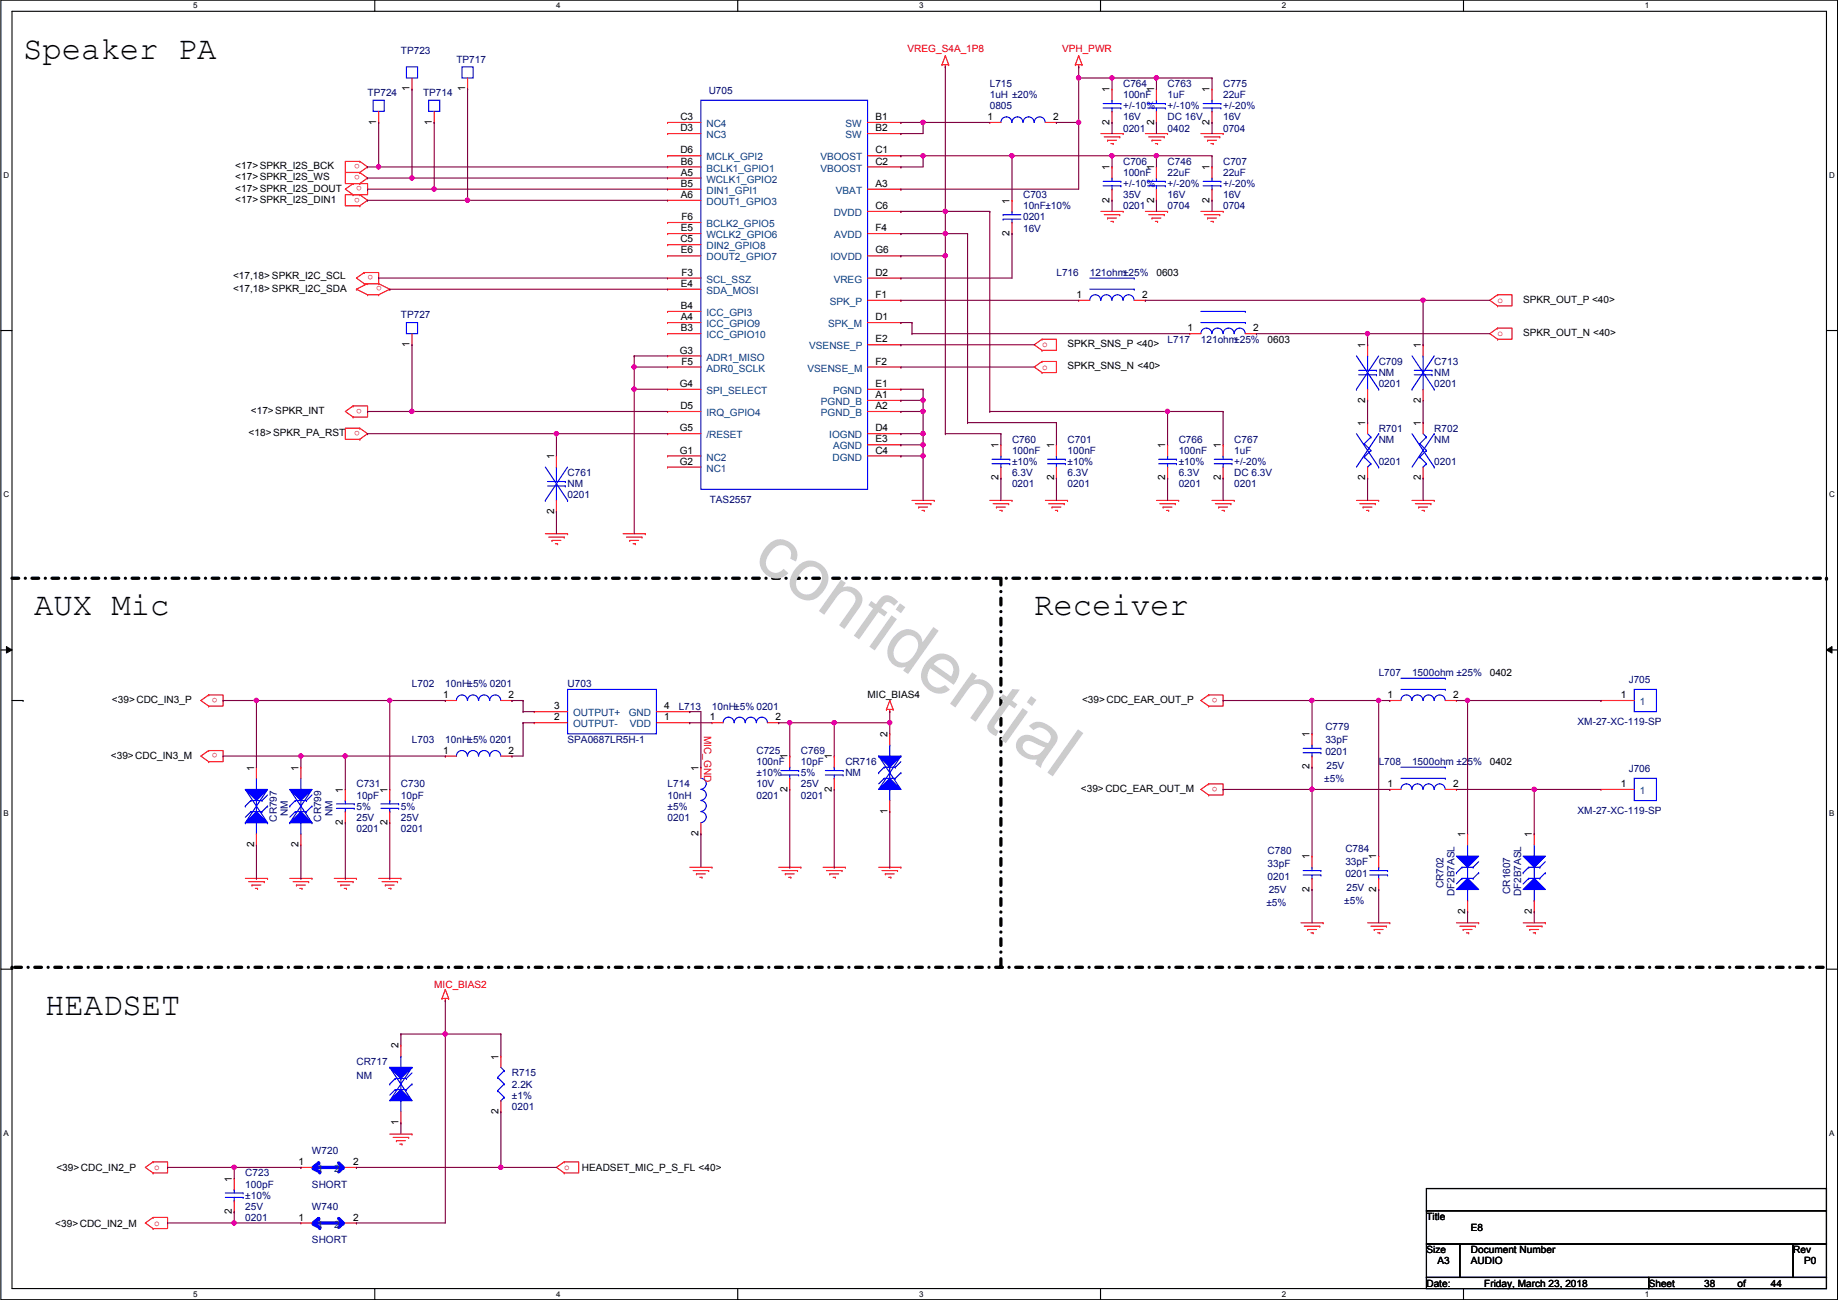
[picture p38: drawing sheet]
<svg xmlns="http://www.w3.org/2000/svg" width="420mm" height="297mm" viewBox="0 0 420 297" stroke-linecap="round" stroke-linejoin="round" font-family="sans-serif">
<defs><g id="words">
<text font-size="16.9" fill="#ccc" x="171.7" y="128.6" transform="rotate(35 171.7 128.6)">confidential</text>
<g font-size="7.4">
<text x="5.3" y="13.5">Speaker PA</text>
<text x="7.8" y="140.5">AUX Mic</text>
<text x="236.4" y="140.5">Receiver</text>
<text x="10.4" y="231.9">HEADSET</text>
</g>
<g font-size="2.3" fill="#f00">
<text x="207.5" y="11.8">VREG_S4A_1P8</text>
<text x="242.8" y="11.8">VPH_PWR</text>
<text x="82.2" y="40" transform="rotate(180 82.2 40)">o</text>
<text x="82.2" y="37.5" transform="rotate(180 82.2 37.5)">o</text>
<text x="82.2" y="45.1" transform="rotate(180 82.2 45.1)">o</text>
<text x="82.8" y="42.6" transform="rotate(180 82.8 42.6)">o</text>
<text x="85.3" y="62.9" transform="rotate(180 85.3 62.9)">o</text>
<text x="87.3" y="65.4" transform="rotate(180 87.3 65.4)">o</text>
<text x="342.3" y="69.2">o</text>
<text x="342.3" y="76.8">o</text>
<text x="238.2" y="79.4">o</text>
<text x="238.2" y="84.5">o</text>
<text x="82.8" y="93.4" transform="rotate(180 82.8 93.4)">o</text>
<text x="82.2" y="98.5" transform="rotate(180 82.2 98.5)">o</text>
<text x="49.7" y="159.4" transform="rotate(180 49.7 159.4)">o</text>
<text x="278.3" y="159.4" transform="rotate(180 278.3 159.4)">o</text>
<text x="49.7" y="172.1" transform="rotate(180 49.7 172.1)">o</text>
<text x="160.9" y="168.2" transform="rotate(90 160.9 168.2)">MIC_GND</text>
<text x="278.3" y="179.7" transform="rotate(180 278.3 179.7)">o</text>
<text x="99.3" y="225.6">MIC_BIAS2</text>
<text x="35.3" y="267.3">o</text>
<text x="129" y="267.3">o</text>
<text x="35.3" y="280">o</text>
</g>
<g font-size="2.3" fill="#000080">
<text x="91.6" y="12.3">TP723</text>
<text x="104.3" y="14.3">TP717</text>
<text x="84" y="21.9">TP724</text>
<text x="96.7" y="21.9">TP714</text>
<text x="162" y="21.4">U705</text>
<text x="226.3" y="19.9">L715</text>
<text x="226.3" y="22.4">1uH ±20%</text>
<text x="256.7" y="19.9">C764</text>
<text x="256.7" y="22.4">100nF</text>
<text x="266.9" y="19.9">C763</text>
<text x="266.9" y="22.4">1uF</text>
<text x="279.6" y="19.9">C775</text>
<text x="279.6" y="22.4">22uF</text>
<text x="226.3" y="25">0805</text>
<text x="256.7" y="27.5">16V</text>
<text x="256.7" y="25">+/-10%</text>
<text x="266.9" y="27.5">DC 16V</text>
<text x="266.9" y="25">+/-10%</text>
<text x="279.6" y="27.5">16V</text>
<text x="279.6" y="25">+/-20%</text>
<text x="256.7" y="30.1">0201</text>
<text x="266.9" y="30.1">0402</text>
<text x="279.6" y="30.1">0704</text>
<text x="256.7" y="37.7">C706</text>
<text x="256.7" y="40.2">100nF</text>
<text x="266.9" y="37.7">C746</text>
<text x="266.9" y="40.2">22uF</text>
<text x="279.6" y="37.7">C707</text>
<text x="279.6" y="40.2">22uF</text>
<text x="233.9" y="45.3">C703</text>
<text x="233.9" y="47.8">10nF±10%</text>
<text x="256.7" y="47.8">0201</text>
<text x="256.7" y="45.3">35V</text>
<text x="256.7" y="42.8">+/-10%</text>
<text x="266.9" y="47.8">0704</text>
<text x="266.9" y="45.3">16V</text>
<text x="266.9" y="42.8">+/-20%</text>
<text x="279.6" y="47.8">0704</text>
<text x="279.6" y="45.3">16V</text>
<text x="279.6" y="42.8">+/-20%</text>
<text x="233.9" y="50.4">0201</text>
<text x="233.9" y="52.9">16V</text>
<text x="241.5" y="63.1">L716</text>
<text x="249.1" y="63.1">121ohm±25%</text>
<text x="91.6" y="72.7">TP727</text>
<text x="266.9" y="78.3">L717</text>
<text x="274.5" y="78.3">121ohm±25%</text>
<text x="315.2" y="83.4">C709</text>
<text x="327.9" y="83.4">C713</text>
<text x="315.2" y="85.9">NM</text>
<text x="315.2" y="88.5">0201</text>
<text x="327.9" y="85.9">NM</text>
<text x="327.9" y="88.5">0201</text>
<text x="231.3" y="101.2">C760</text>
<text x="244" y="101.2">C701</text>
<text x="269.4" y="101.2">C766</text>
<text x="282.1" y="101.2">C767</text>
<text x="315.2" y="98.6">R701</text>
<text x="315.2" y="101.2">NM</text>
<text x="327.9" y="98.6">R702</text>
<text x="327.9" y="101.2">NM</text>
<text x="231.3" y="103.7">100nF</text>
<text x="231.3" y="106.3">±10%</text>
<text x="244" y="103.7">100nF</text>
<text x="244" y="106.3">±10%</text>
<text x="269.4" y="103.7">100nF</text>
<text x="269.4" y="106.3">±10%</text>
<text x="282.1" y="103.7">1uF</text>
<text x="282.1" y="106.3">+/-20%</text>
<text x="315.2" y="106.3">0201</text>
<text x="327.9" y="106.3">0201</text>
<text x="129.7" y="108.8">C761</text>
<text x="129.7" y="111.3">NM</text>
<text x="129.7" y="113.9">0201</text>
<text x="231.3" y="111.3">0201</text>
<text x="231.3" y="108.8">6.3V</text>
<text x="244" y="111.3">0201</text>
<text x="244" y="108.8">6.3V</text>
<text x="269.4" y="111.3">0201</text>
<text x="269.4" y="108.8">6.3V</text>
<text x="282.1" y="111.3">0201</text>
<text x="282.1" y="108.8">DC 6.3V</text>
<text x="162.3" y="114.9">TAS2557</text>
<text x="315.2" y="154.5">L707</text>
<text x="322.8" y="154.5">1500ohm ±25%</text>
<text x="94.2" y="157.1">L702</text>
<text x="101.8" y="157.1">10nH±5% 0201</text>
<text x="129.7" y="157.1">U703</text>
<text x="372.3" y="156">J705</text>
<text x="155.1" y="162.1">L713</text>
<text x="162.8" y="162.1">10nH±5% 0201</text>
<text x="303" y="166.7">C779</text>
<text x="360.6" y="165.7">XM-27-XC-119-SP</text>
<text x="94.2" y="169.8">L703</text>
<text x="101.8" y="169.8">10nH±5% 0201</text>
<text x="129.7" y="169.8">SPA0687LR5H-1</text>
<text x="172.9" y="172.3">C725</text>
<text x="183.1" y="172.3">C769</text>
<text x="303" y="169.8">33pF</text>
<text x="303" y="172.6">0201</text>
<text x="81.5" y="179.9">C731</text>
<text x="91.6" y="179.9">C730</text>
<text x="152.6" y="179.9">L714</text>
<text x="172.9" y="174.8">100nF</text>
<text x="172.9" y="179.9">10V</text>
<text x="172.9" y="177.4">±10%</text>
<text x="183.1" y="174.8">10pF</text>
<text x="183.1" y="179.9">25V</text>
<text x="183.1" y="177.4">5%</text>
<text x="193.2" y="174.8">CR716</text>
<text x="193.2" y="177.4">NM</text>
<text x="302.7" y="178.6">±5%</text>
<text x="303.2" y="175.6">25V</text>
<text x="315.2" y="174.8">L708</text>
<text x="322.8" y="174.8">1500ohm ±25%</text>
<text x="372.3" y="176.4">J706</text>
<text x="81.5" y="182.5">10pF</text>
<text x="81.5" y="185">5%</text>
<text x="91.6" y="182.5">10pF</text>
<text x="91.6" y="185">5%</text>
<text x="152.6" y="182.5">10nH</text>
<text x="152.6" y="185">±5%</text>
<text x="172.9" y="182.5">0201</text>
<text x="183.1" y="182.5">0201</text>
<text x="63.3" y="187.7" transform="rotate(-90 63.3 187.7)">CR797</text>
<text x="65.8" y="186.5" transform="rotate(-90 65.8 186.5)">NM</text>
<text x="73.4" y="187.7" transform="rotate(-90 73.4 187.7)">CR799</text>
<text x="76" y="186.5" transform="rotate(-90 76 186.5)">NM</text>
<text x="81.5" y="190.1">0201</text>
<text x="81.5" y="187.5">25V</text>
<text x="91.6" y="190.1">0201</text>
<text x="91.6" y="187.5">25V</text>
<text x="152.6" y="187.5">0201</text>
<text x="360.6" y="186">XM-27-XC-119-SP</text>
<text x="289.8" y="195.2">C780</text>
<text x="307.5" y="194.6">C784</text>
<text x="307.5" y="197.7">33pF</text>
<text x="289.8" y="198.2">33pF</text>
<text x="289.8" y="201">0201</text>
<text x="307.5" y="200.5">0201</text>
<text x="307.8" y="203.5">25V</text>
<text x="330" y="203" transform="rotate(-90 330 203)">CR702</text>
<text x="289.5" y="207.1">±5%</text>
<text x="290" y="204">25V</text>
<text x="307.3" y="206.6">±5%</text>
<text x="332.5" y="204.8" transform="rotate(-90 332.5 204.8)">DF2B7ASL</text>
<text x="345.2" y="204.3" transform="rotate(-90 345.2 204.3)">CR1607</text>
<text x="347.8" y="204.8" transform="rotate(-90 347.8 204.8)">DF2B7ASL</text>
<text x="81.5" y="243.4">CR717</text>
<text x="117" y="246">R715</text>
<text x="81.5" y="246.5">NM</text>
<text x="117" y="248.5">2.2K</text>
<text x="117" y="251">±1%</text>
<text x="117" y="253.6">0201</text>
<text x="71.3" y="263.7">W720</text>
<text x="56.1" y="268.8">C723</text>
<text x="56.1" y="271.4">100pF</text>
<text x="56.1" y="273.9">±10%</text>
<text x="71.3" y="271.4">SHORT</text>
<text x="56.1" y="279">0201</text>
<text x="56.1" y="276.4">25V</text>
<text x="71.3" y="276.4">W740</text>
<text x="71.3" y="284.1">SHORT</text>
</g>
<g font-size="2.3">
<text x="93.6" y="20.9" transform="rotate(-90 93.6 20.9)">1</text>
<text x="106.3" y="20.9" transform="rotate(-90 106.3 20.9)">1</text>
<text x="253.6" y="21.1" transform="rotate(-90 253.6 21.1)">1</text>
<text x="263.8" y="21.1" transform="rotate(-90 263.8 21.1)">1</text>
<text x="276.5" y="21.1" transform="rotate(-90 276.5 21.1)">1</text>
<text x="86" y="28.5" transform="rotate(-90 86 28.5)">1</text>
<text x="98.7" y="28.5" transform="rotate(-90 98.7 28.5)">1</text>
<text x="155.5" y="30">D3</text>
<text x="155.5" y="27.4">C3</text>
<text x="200.1" y="27.4">B1</text>
<text x="200.1" y="30">B2</text>
<text x="225.8" y="27.4">1</text>
<text x="240.7" y="27.4">2</text>
<text x="253.6" y="28.5" transform="rotate(-90 253.6 28.5)">2</text>
<text x="263.8" y="28.5" transform="rotate(-90 263.8 28.5)">2</text>
<text x="276.5" y="28.5" transform="rotate(-90 276.5 28.5)">2</text>
<text x="155.5" y="35.1">D6</text>
<text x="200.1" y="35.1">C1</text>
<text x="53.8" y="41.2">&lt;17&gt;SPKR_I2S_WS</text>
<text x="53.8" y="38.7">&lt;17&gt;SPKR_I2S_BCK</text>
<text x="155.6" y="40.1">A5</text>
<text x="155.6" y="37.6">B6</text>
<text x="200.1" y="37.6">C2</text>
<text x="253.6" y="38.9" transform="rotate(-90 253.6 38.9)">1</text>
<text x="263.8" y="38.9" transform="rotate(-90 263.8 38.9)">1</text>
<text x="276.5" y="38.9" transform="rotate(-90 276.5 38.9)">1</text>
<text x="53.8" y="43.8">&lt;17&gt;SPKR_I2S_DOUT</text>
<text x="53.8" y="46.3">&lt;17&gt;SPKR_I2S_DIN1</text>
<text x="155.6" y="42.7">B5</text>
<text x="155.6" y="45.2">A6</text>
<text x="200.1" y="47.8">C6</text>
<text x="200.1" y="42.7">A3</text>
<text x="230.8" y="46.5" transform="rotate(-90 230.8 46.5)">1</text>
<text x="253.6" y="46.3" transform="rotate(-90 253.6 46.3)">2</text>
<text x="263.8" y="46.3" transform="rotate(-90 263.8 46.3)">2</text>
<text x="276.5" y="46.3" transform="rotate(-90 276.5 46.3)">2</text>
<text x="155.6" y="52.8">E5</text>
<text x="155.8" y="50.3">F6</text>
<text x="200.1" y="52.8">F4</text>
<text x="230.8" y="53.9" transform="rotate(-90 230.8 53.9)">2</text>
<text x="155.5" y="55.4">C5</text>
<text x="155.6" y="57.9">E6</text>
<text x="200.1" y="57.9">G6</text>
<text x="53.3" y="63.8">&lt;17,18&gt; SPKR_I2C_SCL</text>
<text x="155.6" y="65.5">E4</text>
<text x="155.8" y="63">F3</text>
<text x="200.1" y="63">D2</text>
<text x="264.4" y="63.1">0603</text>
<text x="53.3" y="66.6">&lt;17,18&gt; SPKR_I2C_SDA</text>
<text x="155.6" y="70.6">B4</text>
<text x="200.1" y="68.1">F1</text>
<text x="246.1" y="68.1">1</text>
<text x="261.1" y="68.1">2</text>
<text x="348.2" y="69.2">SPKR_OUT_P &lt;40&gt;</text>
<text x="155.6" y="73.2">A4</text>
<text x="155.6" y="75.7">B3</text>
<text x="200.1" y="73.2">D1</text>
<text x="271.5" y="75.7">1</text>
<text x="286.5" y="75.7">2</text>
<text x="348.2" y="76.8">SPKR_OUT_N &lt;40&gt;</text>
<text x="93.6" y="79.3" transform="rotate(-90 93.6 79.3)">1</text>
<text x="155.4" y="80.8">G3</text>
<text x="155.8" y="83.3">F5</text>
<text x="200.1" y="78.2">E2</text>
<text x="200.1" y="83.3">F2</text>
<text x="244" y="79.3">SPKR_SNS_P &lt;40&gt;</text>
<text x="289.8" y="78.3">0603</text>
<text x="312.1" y="79.5" transform="rotate(-90 312.1 79.5)">1</text>
<text x="324.8" y="79.5" transform="rotate(-90 324.8 79.5)">1</text>
<text x="155.4" y="88.4">G4</text>
<text x="200.1" y="88.4">E1</text>
<text x="244" y="84.4">SPKR_SNS_N &lt;40&gt;</text>
<text x="57.4" y="94.6">&lt;17&gt;SPKR_INT</text>
<text x="155.5" y="93.5">D5</text>
<text x="200.1" y="90.9">A1</text>
<text x="200.1" y="93.5">A2</text>
<text x="312.1" y="92" transform="rotate(-90 312.1 92)">2</text>
<text x="324.8" y="92" transform="rotate(-90 324.8 92)">2</text>
<text x="56.8" y="99.7">&lt;18&gt;SPKR_PA_RST</text>
<text x="155.4" y="98.6">G5</text>
<text x="200.1" y="101.1">E3</text>
<text x="200.1" y="98.6">D4</text>
<text x="312.1" y="97.3" transform="rotate(-90 312.1 97.3)">1</text>
<text x="324.8" y="97.3" transform="rotate(-90 324.8 97.3)">1</text>
<text x="126.6" y="104.9" transform="rotate(-90 126.6 104.9)">1</text>
<text x="155.4" y="103.6">G1</text>
<text x="155.4" y="106.2">G2</text>
<text x="200.1" y="103.6">C4</text>
<text x="228.2" y="102.4" transform="rotate(-90 228.2 102.4)">1</text>
<text x="240.9" y="102.4" transform="rotate(-90 240.9 102.4)">1</text>
<text x="266.3" y="102.4" transform="rotate(-90 266.3 102.4)">1</text>
<text x="279" y="102.4" transform="rotate(-90 279 102.4)">1</text>
<text x="228.2" y="109.8" transform="rotate(-90 228.2 109.8)">2</text>
<text x="240.9" y="109.8" transform="rotate(-90 240.9 109.8)">2</text>
<text x="266.3" y="109.8" transform="rotate(-90 266.3 109.8)">2</text>
<text x="279" y="109.8" transform="rotate(-90 279 109.8)">2</text>
<text x="312.1" y="109.8" transform="rotate(-90 312.1 109.8)">2</text>
<text x="324.8" y="109.8" transform="rotate(-90 324.8 109.8)">2</text>
<text x="126.6" y="117.4" transform="rotate(-90 126.6 117.4)">2</text>
<text x="340.6" y="154.5">0402</text>
<text x="25.6" y="160.6">&lt;39&gt;CDC_IN3_P</text>
<text x="101.3" y="159.5">1</text>
<text x="116.3" y="159.5">2</text>
<text x="198.3" y="159.6">MIC_BIAS4</text>
<text x="247.3" y="160.6">&lt;39&gt;CDC_EAR_OUT_P</text>
<text x="317.2" y="159.5">1</text>
<text x="332.2" y="159.5">2</text>
<text x="370.5" y="159.5">1</text>
<text x="126.7" y="164.6">2</text>
<text x="126.7" y="162.1">3</text>
<text x="151.8" y="162.1">4</text>
<text x="151.8" y="164.6">1</text>
<text x="162.3" y="164.6">1</text>
<text x="177.2" y="164.6">2</text>
<text x="25.3" y="173.3">&lt;39&gt;CDC_IN3_M</text>
<text x="101.3" y="172.2">1</text>
<text x="116.3" y="172.2">2</text>
<text x="180" y="173.5" transform="rotate(-90 180 173.5)">1</text>
<text x="190.1" y="173.5" transform="rotate(-90 190.1 173.5)">1</text>
<text x="202.8" y="168.4" transform="rotate(-90 202.8 168.4)">2</text>
<text x="299.4" y="168.4" transform="rotate(-90 299.4 168.4)">1</text>
<text x="58.1" y="176.1" transform="rotate(-90 58.1 176.1)">1</text>
<text x="68.2" y="176.1" transform="rotate(-90 68.2 176.1)">1</text>
<text x="159.7" y="176.1" transform="rotate(-90 159.7 176.1)">1</text>
<text x="299.4" y="175.8" transform="rotate(-90 299.4 175.8)">2</text>
<text x="317.2" y="179.8">1</text>
<text x="332.2" y="179.8">2</text>
<text x="340.6" y="174.8">0402</text>
<text x="370.5" y="179.8">1</text>
<text x="78.4" y="181.1" transform="rotate(-90 78.4 181.1)">1</text>
<text x="88.6" y="181.1" transform="rotate(-90 88.6 181.1)">1</text>
<text x="180" y="180.9" transform="rotate(-90 180 180.9)">2</text>
<text x="190.1" y="180.9" transform="rotate(-90 190.1 180.9)">2</text>
<text x="202.8" y="186" transform="rotate(-90 202.8 186)">1</text>
<text x="247.1" y="180.9">&lt;39&gt;CDC_EAR_OUT_M</text>
<text x="78.4" y="188.5" transform="rotate(-90 78.4 188.5)">2</text>
<text x="88.6" y="188.5" transform="rotate(-90 88.6 188.5)">2</text>
<text x="159.7" y="191.1" transform="rotate(-90 159.7 191.1)">2</text>
<text x="334.9" y="191.3" transform="rotate(-90 334.9 191.3)">1</text>
<text x="350.2" y="191.3" transform="rotate(-90 350.2 191.3)">1</text>
<text x="58.1" y="193.6" transform="rotate(-90 58.1 193.6)">2</text>
<text x="68.2" y="193.6" transform="rotate(-90 68.2 193.6)">2</text>
<text x="299.4" y="196.4" transform="rotate(-90 299.4 196.4)">1</text>
<text x="314.6" y="196.4" transform="rotate(-90 314.6 196.4)">1</text>
<text x="299.4" y="203.8" transform="rotate(-90 299.4 203.8)">2</text>
<text x="314.6" y="203.8" transform="rotate(-90 314.6 203.8)">2</text>
<text x="334.9" y="208.8" transform="rotate(-90 334.9 208.8)">2</text>
<text x="350.2" y="208.8" transform="rotate(-90 350.2 208.8)">2</text>
<text x="91.1" y="239.6" transform="rotate(-90 91.1 239.6)">2</text>
<text x="113.9" y="242.1" transform="rotate(-90 113.9 242.1)">1</text>
<text x="91.1" y="257.1" transform="rotate(-90 91.1 257.1)">1</text>
<text x="113.9" y="254.6" transform="rotate(-90 113.9 254.6)">2</text>
<text x="12.9" y="267.5">&lt;39&gt;CDC_IN2_P</text>
<text x="68.3" y="266.2">1</text>
<text x="80.7" y="266.2">2</text>
<text x="133" y="267.5">HEADSET_MIC_P_S_FL &lt;40&gt;</text>
<text x="53" y="270" transform="rotate(-90 53 270)">1</text>
<text x="12.6" y="280.2">&lt;39&gt;CDC_IN2_M</text>
<text x="53" y="277.4" transform="rotate(-90 53 277.4)">2</text>
<text x="68.3" y="278.9">1</text>
<text x="80.7" y="278.9">2</text>
<text x="326.1" y="278.7">Title</text>
<text x="336.2" y="281.3">E8</text>
<text x="326.1" y="286.3">Size</text>
<text x="336.2" y="286.3">Document Number</text>
<text x="409.9" y="286.3">Rev</text>
<text x="326.1" y="294">Date:</text>
<text x="328.6" y="288.9">A3</text>
<text x="336.2" y="288.9">AUDIO</text>
<text x="339.3" y="294">Friday, March 23, 2018</text>
<text x="376.9" y="294">Sheet</text>
<text x="389.6" y="294">38</text>
<text x="397.2" y="294">of</text>
<text x="404.8" y="294">44</text>
<text x="412.4" y="288.9">P0</text>
</g>
<g font-size="2.3" fill="#004080">
<text x="161.5" y="29">NC4</text>
<text x="193.2" y="29">SW</text>
<text x="161.5" y="31.6">NC3</text>
<text x="193.2" y="31.6">SW</text>
<text x="161.5" y="41.7">WCLK1_GPIO2</text>
<text x="161.5" y="39.2">BCLK1_GPIO1</text>
<text x="161.5" y="36.7">MCLK_GPI2</text>
<text x="187.5" y="39.2">VBOOST</text>
<text x="187.5" y="36.7">VBOOST</text>
<text x="161.5" y="44.3">DIN1_GPI1</text>
<text x="161.5" y="46.8">DOUT1_GPIO3</text>
<text x="191.1" y="44.3">VBAT</text>
<text x="161.5" y="51.9">BCLK2_GPIO5</text>
<text x="190.6" y="49.4">DVDD</text>
<text x="161.5" y="59.5">DOUT2_GPIO7</text>
<text x="161.5" y="57">DIN2_GPIO8</text>
<text x="161.5" y="54.4">WCLK2_GPIO6</text>
<text x="189.8" y="59.5">IOVDD</text>
<text x="190.7" y="54.4">AVDD</text>
<text x="161.5" y="64.6">SCL_SSZ</text>
<text x="190.6" y="64.6">VREG</text>
<text x="161.5" y="67.1">SDA_MOSI</text>
<text x="189.7" y="69.7">SPK_P</text>
<text x="161.5" y="74.8">ICC_GPIO9</text>
<text x="161.5" y="77.3">ICC_GPIO10</text>
<text x="161.5" y="72.2">ICC_GPI3</text>
<text x="189.3" y="74.8">SPK_M</text>
<text x="161.5" y="82.4">ADR1_MISO</text>
<text x="185" y="79.8">VSENSE_P</text>
<text x="161.5" y="84.9">ADR0_SCLK</text>
<text x="184.6" y="84.9">VSENSE_M</text>
<text x="161.5" y="95.1">IRQ_GPIO4</text>
<text x="161.5" y="90">SPI_SELECT</text>
<text x="187.7" y="92.5">PGND_B</text>
<text x="187.7" y="95.1">PGND_B</text>
<text x="190.4" y="90">PGND</text>
<text x="161.5" y="100.2">/RESET</text>
<text x="189.6" y="100.2">IOGND</text>
<text x="161.5" y="105.2">NC2</text>
<text x="161.5" y="107.8">NC1</text>
<text x="190.3" y="105.2">DGND</text>
<text x="190.4" y="102.7">AGND</text>
<text x="374.9" y="161.1">1</text>
<text x="131" y="166.2">OUTPUT-</text>
<text x="131" y="163.7">OUTPUT+</text>
<text x="143.7" y="163.7">GND</text>
<text x="144" y="166.2">VDD</text>
<text x="374.9" y="181.4">1</text>
<text x="72.6" y="267.8">1</text>
<text x="76.4" y="267.8">2</text>
<text x="72.6" y="280.5">1</text>
<text x="76.4" y="280.5">2</text>
</g>
<g font-size="1.8">
<text x="44.2" y="1.9">5</text>
<text x="127.1" y="1.9">4</text>
<text x="210.1" y="1.9">3</text>
<text x="293" y="1.9">2</text>
<text x="376" y="1.9">1</text>
<text x=".8" y="40.6">D</text>
<text x="418.2" y="40.6">D</text>
<text x=".8" y="113.6">C</text>
<text x="418.2" y="113.6">C</text>
<text x=".8" y="186.6">B</text>
<text x="418.2" y="186.6">B</text>
<text x=".8" y="259.5">A</text>
<text x="418.2" y="259.5">A</text>
<text x="44.2" y="296.3">5</text>
<text x="127.1" y="296.3">4</text>
<text x="210.1" y="296.3">3</text>
<text x="293" y="296.3">2</text>
<text x="376" y="296.3">1</text>
</g>
</g></defs>
<path d="M.2 0h419.9v297h-419.9zM2.7 2.6h414.8v291.8h-414.8z" fill="none" stroke="#000" stroke-width=".25"/>
<g fill="#fff">
<path d="M44.2 .3h1v2h-1z"/>
<path d="M44.2 294.7h1v2h-1z"/>
</g>
<path d="M85.7 0v2.6M85.7 294.4v2.6" fill="none" stroke="#000" stroke-width=".25"/>
<g fill="#fff">
<path d="M127.1 .3h1v2h-1z"/>
<path d="M127.1 294.7h1v2h-1z"/>
</g>
<path d="M168.6 0v2.6M168.6 294.4v2.6" fill="none" stroke="#000" stroke-width=".25"/>
<g fill="#fff">
<path d="M210.1 .3h1v2h-1z"/>
<path d="M210.1 294.7h1v2h-1z"/>
</g>
<path d="M251.6 0v2.6M251.6 294.4v2.6" fill="none" stroke="#000" stroke-width=".25"/>
<g fill="#fff">
<path d="M293 .3h1v2h-1z"/>
<path d="M293 294.7h1v2h-1z"/>
</g>
<path d="M334.5 0v2.6M334.5 294.4v2.6" fill="none" stroke="#000" stroke-width=".25"/>
<g fill="#fff">
<path d="M376 .3h1v2h-1z"/>
<path d="M376 294.7h1v2h-1z"/>
<path d="M.8 39h1.3v2h-1.3z"/>
<path d="M418.2 39h1.2v2h-1.2z"/>
<path d="M.8 112h1.3v2h-1.3z"/>
<path d="M418.2 112h1.2v2h-1.2z"/>
</g>
<path d="M.2 75.5h2.5M417.5 75.5h2.6" fill="none" stroke="#000" stroke-width=".25"/>
<g fill="#fff">
<path d="M.8 185h1.2v1.9h-1.2z"/>
<path d="M418.2 185h1.1v1.9h-1.1z"/>
</g>
<path d="M.2 148.5h2.5M417.5 148.5h2.6" fill="none" stroke="#000" stroke-width=".25"/>
<path d="M1.5 147.7l1.2 .8-1.2 .7zM417.5 148.5l1.3-.8v1.5z" fill="#000"/>
<path d="M1.5 147.7l1.2 .8-1.2 .7zM417.5 148.5l1.3-.8v1.5z" fill="none" stroke="#000" stroke-width=".23"/>
<g fill="#fff">
<path d="M.8 257.9h1.2v2h-1.2z"/>
<path d="M418.2 257.9h1.1v2h-1.1z"/>
</g>
<path d="M2.7 160.1h2.6M5.3 160.1h.1M.2 221.4h2.5M417.5 221.4h2.6M326.1 271.6h91.4v5h-91.4zM326.1 276.6h91.4v7.7h-91.4zM326.1 284.3h7.6v7.6h-7.6zM326.1 291.9h50.8v2.5h-50.8zM333.7 284.3h76.2v7.6h-76.2zM376.9 291.9h40.6v2.5h-40.6zM409.9 284.3h7.6v7.6h-7.6z" fill="none" stroke="#000" stroke-width=".25"/>
<path d="M2.7 132.1h414.8M228.8 132.1v88.7M416.8 221h-414.1" fill="none" stroke="#000" stroke-width=".76" stroke-dasharray="1.5 1.5 0 1.5"/>
<g fill="#000" stroke-dasharray="1.5 1.5 0 1.5">
<circle cx="417.5" cy="132.1" r=".38"/>
<circle cx="2.7" cy="221" r=".38"/>
<circle cx="228.8" cy="220.8" r=".38"/>
</g>
<g fill="none" stroke="#f00" stroke-width=".25">
<path d="M215.3 14.8h.1M215.3 14.8h1.6M216.1 15.3h.1M216.1 12.7h.1M216.1 14.8v.5M216.1 12.7l-.8 2.1M216.1 12.7l.8 2.1M216.9 14.8h.1M245.8 14.8h.1M245.8 14.8h1.5M246.6 15.3h.1M246.6 12.7h.1"/>
<path d="M246.6 14.8v.5M246.6 12.7l-.8 2.1M246.6 12.7l.7 2.1M247.3 14.8h.1M82.2 39.4h.1M82.2 39.4h-3.3v2.6h3.3M82.2 36.9h.1M82.2 36.9h-3.3v2.5h3.3M82.2 39.4l1.8 1.3-1.8 1.3M82.2 36.9l1.8 1.2-1.8 1.3M251.7 30.5h5M252.4 31.3h3.6"/>
<path d="M253.2 32h.1M253.2 32h2M253.9 32.8h.6M254.5 32.8h.1M256 31.3h.1M256.7 30.5h.1M261.8 30.5h5.1M262.6 31.3h3.5M263.3 32h.1M263.3 32h2.1M264.1 32.8h.5M264.6 32.8h.1"/>
<path d="M266.1 31.3h.1M266.9 30.5h.1M274.5 30.5h5.1M275.3 31.3h3.5M276 32h.1M276 32h2.1M276.8 32.8h.5M277.3 32.8h.1M278.8 31.3h.1M279.6 30.5h.1M80.7 44.5h.1M80.7 42h.1"/>
<path d="M80.7 42h3.3v2.5h-3.3M80.7 42l-1.8 1.2 1.8 1.3M82.2 42h.1M82.2 47h.1M82.2 44.5h.1M82.2 44.5h-3.3v2.5h3.3M82.2 44.5l1.8 1.3-1.8 1.2M251.7 48.3h5M252.4 49.1h3.6M253.2 49.8h.1M253.2 49.8h2M253.9 50.6h.6"/>
<path d="M254.5 50.6h.1M256 49.1h.1M256.7 48.3h.1M261.8 48.3h5.1M262.6 49.1h3.5M263.3 49.8h.1M263.3 49.8h2.1M264.1 50.6h.5M264.6 50.6h.1M266.1 49.1h.1M266.9 48.3h.1M274.5 48.3h5.1"/>
<path d="M275.3 49.1h3.5M276 49.8h.1M276 49.8h2.1M276.8 50.6h.5M277.3 50.6h.1M278.8 49.1h.1M279.6 48.3h.1M81.5 66.1h.1M81.5 66.1l2.5 1.3M83.3 64.8h.1M83.3 62.3h.1M83.3 62.3h3.3v2.5h-3.3"/>
<path d="M83.3 62.3l-1.8 1.2 1.8 1.3M84 67.4h.1M84 64.8h.1M84 67.4h2.6M84 64.8l-2.5 1.3M84 64.8h2.6M86.6 67.4h.1M86.6 64.8h.1M86.6 64.8l2.5 1.3M89.1 66.1h.1M89.1 66.1l-2.5 1.3M238.2 77.5h.1"/>
<path d="M238.2 77.5h3.3v2.6h-3.3M238.2 77.5l-1.8 1.3 1.8 1.3M342.3 75h.1M342.3 77.5h.1M342.3 75h3.3v2.5h-3.3M342.3 67.4h.1M342.3 69.9h.1M342.3 67.4h3.3v2.5h-3.3M342.3 75l-1.7 1.2 1.7 1.3M342.3 67.4l-1.7 1.2 1.7 1.3M80.7 95.3h.1M80.7 92.8h.1"/>
<path d="M80.7 92.8h3.3v2.5h-3.3M80.7 92.8l-1.8 1.2 1.8 1.3M82.2 97.8h.1M82.2 97.8h-3.3v2.6h3.3M82.2 97.8l1.8 1.3-1.8 1.3M238.2 80.1h.1M238.2 82.6h.1M238.2 85.1h.1M238.2 82.6h3.3v2.5h-3.3M238.2 82.6l-1.8 1.3 1.8 1.2M82.2 100.4h.1M208.5 114.3h5.1"/>
<path d="M209.2 115.1h3.6M210 115.9h.1M210 115.9h2M210.8 116.6h.5M211.3 116.6h.1M212.8 115.1h.1M213.6 114.3h.1M226.3 114.3h5M227 115.1h3.6M227.8 115.9h.1M227.8 115.9h2M228.5 116.6h.6"/>
<path d="M229.1 116.6h.1M230.6 115.1h.1M231.3 114.3h.1M239 114.3h5M239.7 115.1h3.6M240.5 115.9h.1M240.5 115.9h2M241.2 116.6h.6M241.8 116.6h.1M243.3 115.1h.1M244 114.3h.1M264.4 114.3h5"/>
<path d="M265.1 115.1h3.6M265.9 115.9h.1M265.9 115.9h2M266.6 116.6h.6M267.2 116.6h.1M268.7 115.1h.1M269.4 114.3h.1M277.1 114.3h5M277.8 115.1h3.6M278.6 115.9h.1M278.6 115.9h2M279.3 116.6h.6"/>
<path d="M279.9 116.6h.1M281.4 115.1h.1M282.1 114.3h.1M310.1 114.3h5.1M310.8 115.1h3.6M311.6 115.9h.1M311.6 115.9h2M312.4 116.6h.5M312.9 116.6h.1M314.4 115.1h.1M315.2 114.3h.1M322.8 114.3h5.1"/>
<path d="M323.5 115.1h3.6M324.3 115.9h.1M324.3 115.9h2M325.1 116.6h.5M325.6 116.6h.1M327.1 115.1h.1M327.9 114.3h.1M124.7 122h5M125.4 122.7h3.6M126.2 123.5h.1M126.2 123.5h2M126.9 124.2h.6"/>
<path d="M127.5 124.2h.1M129 122.7h.1M129.7 122h.1M142.4 122h5.1M143.2 122.7h3.6M144 123.5h.1M144 123.5h2M144.7 124.2h.5M145.2 124.2h.1M146.8 122.7h.1M147.5 122h.1M47.7 158.8h.1"/>
<path d="M47.7 158.8h3.3v2.5h-3.3M47.7 158.8l-1.8 1.3 1.8 1.2M276.3 158.8h.1M276.3 158.8h3.3v2.5h-3.3M276.3 158.8l-1.8 1.3 1.8 1.2M47.7 161.3h.1M47.7 174h.1M47.7 171.5h.1M47.7 171.5h3.3v2.5h-3.3M47.7 171.5l-1.8 1.3 1.8 1.2M202.6 162.1h.1M202.6 162.1h1.6"/>
<path d="M203.4 162.6h.1M203.4 160.1h.1M203.4 162.1v.5M203.4 160.1l-.8 2M203.4 160.1l.8 2M204.2 162.1h.1M276.3 161.3h.1M276.3 179.1h.1M276.3 179.1h3.3v2.6h-3.3M276.3 179.1l-1.8 1.3 1.8 1.3M157.7 198.2h5.1M158.4 198.9h3.6"/>
<path d="M159.2 199.7h.1M159.2 199.7h2M162 198.9h.1M162.8 198.2h.1M178 198.2h5.1M178.8 198.9h3.5M179.5 199.7h.1M179.5 199.7h2.1M182.3 198.9h.1M183.1 198.2h.1M188.2 198.2h5M188.9 198.9h3.6"/>
<path d="M189.7 199.7h.1M189.7 199.7h2M192.5 198.9h.1M193.2 198.2h.1M200.9 198.2h5M201.6 198.9h3.6M202.4 199.7h.1M202.4 199.7h2M205.2 198.9h.1M205.9 198.2h.1M276.3 181.7h.1M56.1 200.7h5.1"/>
<path d="M56.8 201.5h3.6M57.6 202.2h.1M57.6 202.2h2M58.4 203h.5M58.9 203h.1M60.4 201.5h.1M61.2 200.7h.1M66.2 200.7h5.1M67 201.5h3.6M67.8 202.2h.1M67.8 202.2h2M68.5 203h.5"/>
<path d="M69 203h.1M70.6 201.5h.1M71.3 200.7h.1M76.4 200.7h5.1M77.2 201.5h3.5M77.9 202.2h.1M77.9 202.2h2.1M78.7 203h.5M79.2 203h.1M80.7 201.5h.1M81.5 200.7h.1M86.6 200.7h5"/>
<path d="M87.3 201.5h3.6M88.1 202.2h.1M88.1 202.2h2M88.8 203h.6M89.4 203h.1M90.9 201.5h.1M91.6 200.7h.1M160 200.4h.5M160.5 200.4h.1M180.3 200.4h.5M180.8 200.4h.1M190.4 200.4h.6"/>
<path d="M191 200.4h.1M203.1 200.4h.6M203.7 200.4h.1M297.4 210.9h5.1M298.1 211.6h3.6M298.9 212.4h.1M298.9 212.4h2M299.7 213.1h.5M300.2 213.1h.1M301.7 211.6h.1M302.5 210.9h.1M312.6 210.9h5.1"/>
<path d="M313.4 211.6h3.5M314.1 212.4h.1M314.1 212.4h2.1M314.9 213.1h.5M315.4 213.1h.1M316.9 211.6h.1M317.7 210.9h.1M332.9 210.9h5.1M333.7 211.6h3.6M334.5 212.4h.1M334.5 212.4h2M335.2 213.1h.5"/>
<path d="M335.7 213.1h.1M337.3 211.6h.1M338 210.9h.1M348.2 210.9h5.1M348.9 211.6h3.6M349.7 212.4h.1M349.7 212.4h2M350.5 213.1h.5M351 213.1h.1M352.5 211.6h.1M353.3 210.9h.1M101 228.1h.1"/>
<path d="M101 228.1h1.6M101.8 228.6h.1M101.8 226.1h.1M101.8 228.1v.5M101.8 226.1l-.8 2M101.8 226.1l.8 2M102.6 228.1h.1M89.1 259.1h5.1M89.9 259.9h3.5M93.4 259.9h.1M94.2 259.1h.1M35 265.5h.1"/>
<path d="M35 268h.1M35 265.5h3.3v2.5h-3.3M35 278.2h.1M35 278.2h3.3v2.5h-3.3M35 265.5l-1.8 1.2 1.8 1.3M35 278.2l-1.8 1.2 1.8 1.3M90.6 260.6h.1M90.6 260.6h2.1M91.4 261.4h.5M91.9 261.4h.1M129 265.5h.1M129 268h.1"/>
<path d="M129 265.5h3.3v2.5h-3.3M129 265.5l-1.8 1.2 1.8 1.3M35 280.7h.1"/>
</g>
<path d="M66.2 180.4h5.1l-2.5 2.5z" fill="#00f"/>
<path d="M68.8 177.8v2.6M66.2 180.4h5.1l-2.5 2.5zM66.2 184.2h.1M67.5 182.9h.1M67.5 182.9h2.6M67.5 182.9l-1.3 1.3M68.8 180.4h.1M68.8 185.5h.1M68.8 182.9v2.6M70.1 182.9h.1M71.3 181.7l-1.2 1.2" fill="none" stroke="#00f" stroke-width=".25"/>
<path d="M68.8 185.5l2.5 2.5h-5.1z" fill="#00f"/>
<g fill="none" stroke="#00f" stroke-width=".25">
<path d="M104.3 160.1a1.25 1.25 0 0 1 1.3-1.3 1.25 1.25 0 0 1 1.2 1.3M106.9 160.1a1.25 1.25 0 0 1 1.2-1.3 1.25 1.25 0 0 1 1.3 1.3M109.4 160.1a1.25 1.25 0 0 1 1.3-1.3 1.25 1.25 0 0 1 1.2 1.3M112 160.1a1.25 1.25 0 0 1 1.2-1.3 1.25 1.25 0 0 1 1.3 1.3M320.2 177.8h10.2M320.2 175.3h10.2M330.4 177.8h.1M330.4 175.3h.1M66.2 188h.1M66.2 180.4l5.1 7.6M67.5 185.5h.1M67.5 185.5l-1.3 1.2"/>
<path d="M67.5 185.5h2.6M68.8 185.5l2.5 2.5h-5.1zM68.8 190.5h.1M68.8 188v2.5M70.1 185.5h.1M71.3 184.2h.1M71.3 188h.1M71.3 184.2l-1.2 1.3M71.3 180.4l-5.1 7.6M320.2 180.4a1.25 1.25 0 0 1 1.3-1.3 1.25 1.25 0 0 1 1.2 1.3M322.8 180.4a1.25 1.25 0 0 1 1.2-1.3 1.25 1.25 0 0 1 1.3 1.3M325.3 180.4a1.25 1.25 0 0 1 1.3-1.3 1.25 1.25 0 0 1 1.2 1.3"/>
<path d="M327.9 180.4a1.25 1.25 0 0 1 1.2-1.3 1.25 1.25 0 0 1 1.3 1.3"/>
</g>
<path d="M68.8 175.3h.1M68.8 175.3v2.5M101.8 160.1h.1M101.8 160.1h2.5M114.5 160.1h2.5M117 160.1h.1M68.8 193.1h.1M68.8 190.5v2.6M317.7 180.4h.1M317.7 180.4h2.5M330.4 180.4h2.5M332.9 180.4h.1" fill="none" stroke="#f00" stroke-width=".25"/>
<path d="M77.4 265.7l.8 .8" fill="none" stroke="#00f" stroke-width=".76"/>
<circle cx="78.2" cy="266.5" r=".38" fill="#00f"/>
<path d="M78.4 266.7l-1 1.1" fill="none" stroke="#00f" stroke-width=".76"/>
<circle cx="78.4" cy="266.7" r=".38" fill="#00f"/>
<path d="M72.1 266.7h5.6" fill="none" stroke="#00f" stroke-width=".76"/>
<circle cx="77.7" cy="266.7" r=".38" fill="#00f"/>
<path d="M72.8 265.7l-1.2 1" fill="none" stroke="#00f" stroke-width=".76"/>
<circle cx="72.8" cy="265.7" r=".38" fill="#00f"/>
<path d="M71.6 267l1.5 .8" fill="none" stroke="#00f" stroke-width=".76"/>
<circle cx="73.1" cy="267.8" r=".38" fill="#00f"/>
<path d="M299.9 167.7h.1M299.9 175.3h.1M299.9 167.7v2.5M299.9 172.8v2.5M68.8 266.7h.1M68.8 266.7h2.5M78.9 266.7h2.6M81.5 266.7h.1" fill="none" stroke="#f00" stroke-width=".25"/>
<path d="M297.9 171h4.1M297.9 172h4.1M299.9 170.2h.1M299.9 172.8h.1M299.9 170.2v.8M299.9 172v.8M302 171h.1M302 172h.1" fill="none" stroke="#00f" stroke-width=".25"/>
<path d="M203.4 177.8l2.5 2.6h-5z" fill="#00f"/>
<path d="M202.1 177.8h.1M202.1 177.8l-1.2 1.3M202.1 177.8h2.6M203.4 177.8l2.5 2.6h-5zM203.4 175.3h.1M203.4 175.3v2.5M204.7 177.8h.1M205.9 176.6h.1M205.9 176.6l-1.2 1.2M203.4 180.4h.1M203.4 180.4v2.5" fill="none" stroke="#00f" stroke-width=".25"/>
<path d="M200.9 172.8h5l-2.5 2.5z" fill="#00f"/>
<g fill="none" stroke="#00f" stroke-width=".25">
<path d="M275 41.4h4.1M275 42.5h4.1M277.1 40.7h.1M277.1 43.2h.1M277.1 40.7v.7M277.1 42.5v.7M279.1 41.4h.1M279.1 42.5h.1M200.9 172.8h5l-2.5 2.5zM200.9 176.6h.1M200.9 172.8h.1M200.9 172.8l5 7.6"/>
<path d="M202.1 175.3h.1M202.1 175.3h2.6M202.1 175.3l-1.2 1.3M203.4 170.2h.1M203.4 170.2v2.6M204.7 175.3h.1M205.9 172.8h.1M205.9 174l-1.2 1.3M205.9 172.8l-5 7.6"/>
</g>
<path d="M277.1 38.1h.1M277.1 38.1v2.6M277.1 45.8h.1M277.1 43.2v2.6M203.4 167.7h.1M203.4 167.7v2.5M203.4 185.5h.1M203.4 182.9v2.6" fill="none" stroke="#f00" stroke-width=".25"/>
<path d="M332.9 195.6h5.1l-2.5 2.6z" fill="#00f"/>
<path d="M332.9 195.6h5.1l-2.5 2.6zM332.9 199.4h.1M334.2 198.2h.1M334.2 198.2h2.6M334.2 198.2l-1.3 1.2M335.5 195.6h.1M335.5 193.1v2.5M335.5 198.2v2.5M336.8 198.2h.1M338 196.9l-1.2 1.3M335.5 200.7h.1" fill="none" stroke="#00f" stroke-width=".25"/>
<path d="M335.5 200.7l2.5 2.5h-5.1z" fill="#00f"/>
<g fill="none" stroke="#00f" stroke-width=".25">
<path d="M160.2 22.9h38.1v88.9h-38.1zM226.8 104.9h4M226.8 106h4M228.8 104.2h.1M228.8 106.7h.1M228.8 104.2v.7M228.8 106v.7M230.8 104.9h.1M230.8 106h.1M264.9 104.9h4M264.9 106h4M266.9 104.2h.1"/>
<path d="M266.9 106.7h.1M266.9 104.2v.7M266.9 106v.7M268.9 104.9h.1M268.9 106h.1M188.7 176.1h4M188.7 177.1h4M190.7 175.3h.1M190.7 177.8h.1M190.7 175.3v.8M190.7 177.1v.7M192.7 176.1h.1"/>
<path d="M192.7 177.1h.1M338 199.4h.1M338 199.4l-1.2 1.3M334.2 200.7h.1M334.2 200.7l-1.3 1.3M334.2 200.7h2.6M335.5 200.7l2.5 2.5h-5.1zM335.5 205.8h.1M335.5 203.2v2.6M336.8 200.7h.1"/>
</g>
<g fill="none" stroke="#f00" stroke-width=".25">
<path d="M152.6 30.5h.1M152.6 28h.1M152.6 38.1h.1M152.6 35.6h.1M152.6 38.1h7.6M152.6 28h7.6M152.6 30.5h7.6M152.6 35.6h7.6M198.3 38.1h7.6M198.3 28h7.6M198.3 30.5h7.6M198.3 35.6h7.6"/>
<path d="M205.9 38.1h.1M205.9 28h.1M205.9 30.5h.1M205.9 35.6h.1M152.6 58.5h.1M152.6 43.2h.1M152.6 45.8h.1M152.6 40.7h.1M152.6 55.9h.1M152.6 53.4h.1M152.6 50.8h.1M152.6 58.5h7.6"/>
<path d="M152.6 43.2h7.6M152.6 53.4h7.6M152.6 45.8h7.6M152.6 40.7h7.6M152.6 55.9h7.6M152.6 50.8h7.6M198.3 58.5h7.6M198.3 48.3h7.6M198.3 43.2h7.6M198.3 53.4h7.6M205.9 48.3h.1M205.9 43.2h.1"/>
<path d="M205.9 53.4h.1M205.9 58.5h.1M152.6 66.1h.1M152.6 63.5h.1M152.6 73.7h.1M152.6 76.2h.1M152.6 71.2h.1M152.6 63.5h7.6M152.6 66.1h7.6M152.6 73.7h7.6M152.6 76.2h7.6M152.6 71.2h7.6"/>
<path d="M198.3 78.8h7.6M198.3 63.5h7.6M198.3 73.7h7.6M198.3 68.6h7.6M205.9 78.8h.1M205.9 63.5h.1M205.9 73.7h.1M205.9 68.6h.1M152.6 83.9h.1M152.6 94h.1M152.6 81.3h.1M152.6 88.9h.1"/>
<path d="M152.6 99.1h.1M152.6 83.9h7.6M152.6 94h7.6M152.6 88.9h7.6M152.6 81.3h7.6M152.6 99.1h7.6M198.3 91.5h7.6M198.3 83.9h7.6M198.3 94h7.6M198.3 88.9h7.6M198.3 99.1h7.6M205.9 91.5h.1"/>
<path d="M205.9 83.9h.1M205.9 94h.1M205.9 88.9h.1M205.9 99.1h.1M152.6 104.2h.1M152.6 106.7h.1M152.6 104.2h7.6M152.6 106.7h7.6M198.3 101.6h7.6M198.3 104.2h7.6M205.9 101.6h.1M205.9 104.2h.1"/>
<path d="M228.8 101.6h.1M228.8 109.3h.1M228.8 101.6v2.6M228.8 106.7v2.6M266.9 101.6h.1M266.9 109.3h.1M266.9 101.6v2.6M266.9 106.7v2.6M190.7 172.8h.1M190.7 172.8v2.5M190.7 177.8v2.6M190.7 180.4h.1"/>
<path d="M335.5 190.5h.1M335.5 190.5v2.6M335.5 208.3h.1M335.5 205.8v2.5"/>
</g>
<path d="M348.2 195.6h5.1l-2.6 2.6z" fill="#00f"/>
<path d="M348.2 195.6h5.1l-2.6 2.6zM348.2 199.4h.1M349.5 198.2h.1M349.5 198.2h2.5M349.5 198.2l-1.3 1.2M350.7 195.6h.1M350.7 193.1v2.5M350.7 198.2v2.5M352 198.2h.1M353.3 196.9l-1.3 1.3M350.7 200.7h.1" fill="none" stroke="#00f" stroke-width=".25"/>
<path d="M350.7 200.7l2.6 2.5h-5.1z" fill="#00f"/>
<g fill="none" stroke="#00f" stroke-width=".25">
<path d="M275 23.7h4.1M275 24.7h4.1M277.1 22.9h.1M277.1 25.4h.1M277.1 22.9v.8M277.1 24.7v.7M279.1 23.7h.1M279.1 24.7h.1M353.3 199.4h.1M353.3 199.4l-1.3 1.3M349.5 200.7h.1M349.5 200.7l-1.3 1.3"/>
<path d="M349.5 200.7h2.5M350.7 200.7l2.6 2.5h-5.1zM350.7 205.8h.1M350.7 203.2v2.6M352 200.7h.1"/>
</g>
<path d="M277.1 20.4h.1M277.1 28h.1M277.1 20.4v2.5M277.1 25.4v2.6M350.7 190.5h.1M350.7 190.5v2.6M350.7 208.3h.1M350.7 205.8v2.5" fill="none" stroke="#f00" stroke-width=".25"/>
<path d="M56.1 180.4h5.1l-2.6 2.5z" fill="#00f"/>
<path d="M58.6 177.8v2.6M56.1 180.4h5.1l-2.6 2.5zM56.1 184.2h.1M57.4 182.9h.1M57.4 182.9h2.5M57.4 182.9l-1.3 1.3M58.6 180.4h.1M58.6 185.5h.1M58.6 182.9v2.6M59.9 182.9h.1M61.2 181.7l-1.3 1.2" fill="none" stroke="#00f" stroke-width=".25"/>
<path d="M58.6 185.5l2.6 2.5h-5.1z" fill="#00f"/>
<g fill="none" stroke="#00f" stroke-width=".25">
<path d="M92.9 15.3h2.6v2.5h-2.6zM98 22.9h2.5v2.5h-2.5zM252.2 23.7h4M252.2 24.7h4M254.2 22.9h.1M254.2 25.4h.1M254.2 22.9v.8M254.2 24.7v.7M256.2 23.7h.1M256.2 24.7h.1M277.6 104.9h4M277.6 106h4"/>
<path d="M279.6 104.2h.1M279.6 106.7h.1M279.6 104.2v.7M279.6 106v.7M281.6 104.9h.1M281.6 106h.1M165.3 165.1a1.25 1.25 0 0 1 1.2-1.2 1.25 1.25 0 0 1 1.3 1.2M167.8 165.1a1.25 1.25 0 0 1 1.3-1.2 1.25 1.25 0 0 1 1.2 1.2 1.27 1.27 0 0 1 1.3-1.2 1.27 1.27 0 0 1 1.3 1.2M172.9 165.1a1.25 1.25 0 0 1 1.3-1.2 1.25 1.25 0 0 1 1.2 1.2M178.5 176.1h4.1M178.5 177.1h4.1M180.5 175.3h.1"/>
<path d="M180.5 177.8h.1M180.5 175.3v.8M180.5 177.1v.7M182.6 176.1h.1M182.6 177.1h.1M56.1 188h.1M56.1 180.4l5.1 7.6M57.4 185.5h.1M57.4 185.5l-1.3 1.2M57.4 185.5h2.5M58.6 185.5l2.6 2.5h-5.1zM58.6 190.5h.1"/>
<path d="M58.6 188v2.5M59.9 185.5h.1M61.2 184.2h.1M61.2 188h.1M61.2 184.2l-1.3 1.3M61.2 180.4l-5.1 7.6M297.9 198.9h4.1M297.9 199.9h4.1M299.9 198.2h.1M299.9 198.2v.7M299.9 199.9v.8M302 198.9h.1"/>
<path d="M302 199.9h.1M299.9 200.7h.1M51.5 272.6h4.1M51.5 273.6h4.1M53.5 271.8h.1M53.5 274.4h.1M53.5 271.8v.8M53.5 273.6v.8M55.6 272.6h.1M55.6 273.6h.1"/>
</g>
<g fill="none" stroke="#f00" stroke-width=".25">
<path d="M94.2 17.8v2.6M94.2 20.4h.1M99.3 28h.1M99.3 25.4v2.6M254.2 20.4h.1M254.2 28h.1M254.2 20.4v2.5M254.2 25.4v2.6M279.6 101.6h.1M279.6 109.3h.1M279.6 101.6v2.6M279.6 106.7v2.6"/>
<path d="M58.6 175.3h.1M58.6 175.3v2.5M162.8 165.1h.1M162.8 165.1h2.5M175.5 165.1h2.5M178 165.1h.1M180.5 172.8h.1M180.5 172.8v2.5M180.5 177.8v2.6M58.6 193.1h.1M58.6 190.5v2.6M180.5 180.4h.1"/>
<path d="M299.9 195.6h.1M299.9 195.6v2.6M299.9 203.2h.1M299.9 200.7v2.5M53.5 269.3h.1M53.5 276.9h.1M53.5 269.3v2.5M53.5 274.4v2.5"/>
</g>
<path d="M77.4 278.4l.8 .8" fill="none" stroke="#00f" stroke-width=".76"/>
<circle cx="78.2" cy="279.2" r=".38" fill="#00f"/>
<path d="M78.4 279.4l-1 1.1" fill="none" stroke="#00f" stroke-width=".76"/>
<circle cx="78.4" cy="279.4" r=".38" fill="#00f"/>
<path d="M72.1 279.4h5.6" fill="none" stroke="#00f" stroke-width=".76"/>
<circle cx="77.7" cy="279.4" r=".38" fill="#00f"/>
<path d="M72.8 278.4l-1.2 1" fill="none" stroke="#00f" stroke-width=".76"/>
<circle cx="72.8" cy="278.4" r=".38" fill="#00f"/>
<path d="M71.6 279.7l1.5 .8" fill="none" stroke="#00f" stroke-width=".76"/>
<circle cx="73.1" cy="280.5" r=".38" fill="#00f"/>
<g fill="none" stroke="#f00" stroke-width=".25">
<path d="M106.9 17.8v2.6M106.9 20.4h.1M226.3 28h.1M226.3 28h2.5M239 28h2.5M241.5 28h.1M264.4 20.4h.1M264.4 28h.1M264.4 20.4v2.5M264.4 25.4v2.6M231.3 45.8h.1M231.3 53.4h.1"/>
<path d="M231.3 45.8v2.5M231.3 50.8v2.6M246.6 68.6h.1M246.6 68.6h2.5M259.3 68.6h2.5M261.8 68.6h.1M312.6 78.8h.1M312.6 78.8v2.5M325.3 78.8h.1M325.3 78.8v2.5M312.6 91.5h.1M312.6 88.9v2.6"/>
<path d="M325.3 91.5h.1M325.3 88.9v2.6M241.5 101.6h.1M241.5 109.3h.1M241.5 101.6v2.6M241.5 106.7v2.6M122.1 165.1h.1M122.1 162.6h.1M122.1 165.1h7.6M122.1 162.6h7.6M150.1 165.1h7.6M150.1 162.6h7.6"/>
<path d="M157.7 162.6h.1M157.7 165.1h.1M317.7 160.1h.1M317.7 160.1h2.5M330.4 160.1h2.5M332.9 160.1h.1M366 160.1h.1M366 160.1h7.6M315.2 195.6h.1M315.2 195.6v2.6M366 180.4h.1M366 180.4h7.6"/>
<path d="M315.2 203.2h.1M315.2 200.7v2.5M68.8 279.4h.1M68.8 279.4h2.5M78.9 279.4h2.6M81.5 279.4h.1"/>
</g>
<g fill="none" stroke="#00f" stroke-width=".25">
<path d="M105.6 15.3h2.6v2.5h-2.6zM228.8 28a1.25 1.25 0 0 1 1.2-1.3 1.25 1.25 0 0 1 1.3 1.3M231.3 28a1.25 1.25 0 0 1 1.3-1.3 1.25 1.25 0 0 1 1.2 1.3 1.27 1.27 0 0 1 1.3-1.3 1.27 1.27 0 0 1 1.3 1.3M236.4 28a1.25 1.25 0 0 1 1.3-1.3 1.25 1.25 0 0 1 1.2 1.3M262.3 23.7h4.1M262.3 24.7h4.1M264.4 22.9h.1M264.4 25.4h.1M264.4 22.9v.8M264.4 24.7v.7M266.4 23.7h.1M266.4 24.7h.1"/>
<path d="M229.3 49.1h.1M229.3 50.1h.1M229.3 49.1h4.1M229.3 50.1h4.1M231.3 48.3h.1M231.3 50.8h.1M231.3 48.3v.8M231.3 50.1v.7M249.1 68.6a1.25 1.25 0 0 1 1.3-1.2 1.25 1.25 0 0 1 1.2 1.2M249.1 66.1h10.2M249.1 63.5h10.2M251.7 68.6a1.25 1.25 0 0 1 1.2-1.2 1.25 1.25 0 0 1 1.3 1.2"/>
<path d="M254.2 68.6a1.25 1.25 0 0 1 1.2-1.2 1.25 1.25 0 0 1 1.3 1.2 1.27 1.27 0 0 1 1.3-1.2 1.27 1.27 0 0 1 1.2 1.2M259.3 66.1h.1M259.3 63.5h.1M310.1 88.9h.1M310.1 81.3l5.1 7.6M310.6 84.6h4.1M310.6 85.6h4.1M312.6 81.3h.1M312.6 88.9h.1M312.6 81.3v3.3M312.6 85.6v3.3M314.7 84.6h.1"/>
<path d="M314.7 85.6h.1M315.2 88.9h.1M315.2 81.3l-5.1 7.6M322.8 88.9h.1M322.8 81.3l5.1 7.6M323.3 84.6h4.1M323.3 85.6h4.1M325.3 81.3h.1M325.3 88.9h.1M325.3 81.3v3.3M325.3 85.6v3.3M327.4 84.6h.1"/>
<path d="M327.4 85.6h.1M327.9 88.9h.1M327.9 81.3l-5.1 7.6M239.5 104.9h4M239.5 106h4M241.5 104.2h.1M241.5 106.7h.1M241.5 104.2v.7M241.5 106v.7M243.5 104.9h.1M243.5 106h.1M129.7 157.5h20.4v10.2h-20.4z"/>
<path d="M320.2 157.5h10.2M320.2 155h10.2M330.4 157.5h.1M330.4 155h.1M373.6 157.5h5.1v5.1h-5.1zM320.2 160.1a1.25 1.25 0 0 1 1.3-1.3 1.25 1.25 0 0 1 1.2 1.3M322.8 160.1a1.25 1.25 0 0 1 1.2-1.3 1.25 1.25 0 0 1 1.3 1.3M325.3 160.1a1.25 1.25 0 0 1 1.3-1.3 1.25 1.25 0 0 1 1.2 1.3M327.9 160.1a1.25 1.25 0 0 1 1.2-1.3 1.25 1.25 0 0 1 1.3 1.3M373.6 177.8h5.1v5.1h-5.1zM313.1 198.9h4.1M313.1 199.9h4.1"/>
<path d="M315.2 198.2h.1M315.2 198.2v.7M315.2 199.9v.8M317.2 198.9h.1M317.2 199.9h.1M315.2 200.7h.1"/>
</g>
<path d="M91.6 249l2.6 2.5h-5.1z" fill="#00f"/>
<path d="M90.4 249h.1M90.4 249l-1.3 1.2M90.4 249h2.5M91.6 249l2.6 2.5h-5.1zM91.6 251.5h.1M91.6 246.4h.1M91.6 246.4v2.6M91.6 251.5v2.5M92.9 249h.1M94.2 247.7h.1M94.2 247.7l-1.3 1.3" fill="none" stroke="#00f" stroke-width=".25"/>
<path d="M89.1 243.9h5.1l-2.6 2.5z" fill="#00f"/>
<g fill="none" stroke="#00f" stroke-width=".25">
<path d="M85.3 22.9h2.5v2.5h-2.5zM252.2 41.4h4M252.2 42.5h4M254.2 40.7h.1M254.2 43.2h.1M254.2 40.7v.7M254.2 42.5v.7M256.2 41.4h.1M256.2 42.5h.1M262.3 41.4h4.1M262.3 42.5h4.1M264.4 40.7h.1"/>
<path d="M264.4 43.2h.1M264.4 40.7v.7M264.4 42.5v.7M266.4 41.4h.1M266.4 42.5h.1M92.9 73.7h2.6v2.5h-2.6zM274.5 76.2a1.25 1.25 0 0 1 1.3-1.2 1.25 1.25 0 0 1 1.2 1.2M274.5 73.7h10.2M274.5 71.2h10.2M277.1 76.2a1.25 1.25 0 0 1 1.2-1.2 1.25 1.25 0 0 1 1.3 1.2 1.27 1.27 0 0 1 1.2-1.2 1.27 1.27 0 0 1 1.3 1.2M282.1 76.2a1.25 1.25 0 0 1 1.3-1.2 1.25 1.25 0 0 1 1.2 1.2M284.7 73.7h.1"/>
<path d="M284.7 71.2h.1M310.1 99.1l5.1 7.6M312.6 99.1l.8 .8M313.4 99.9h.1M313.4 99.9l-1.5 1.5M315.2 99.1h.1M315.2 99.1l-5.1 7.6M322.8 99.1l5.1 7.6M325.3 99.1l.8 .8M326.1 99.9h.1M326.1 99.9l-1.5 1.5M327.9 99.1h.1"/>
<path d="M327.9 99.1l-5.1 7.6M124.7 114.3h.1M124.7 106.7l5 7.6M125.2 110h4M125.2 111h4M127.2 106.7h.1M127.2 114.3h.1M127.2 106.7v3.3M127.2 111v3.3M129.2 110h.1M129.2 111h.1M129.7 114.3h.1"/>
<path d="M129.7 106.7l-5 7.6M311.9 101.4h.1M311.9 104.4h.1M311.9 101.4l1.5 1.5M311.9 104.4l1.5 1.6M312.6 106.7h.1M313.4 102.9h.1M313.4 106h.1M313.4 102.9l-1.5 1.5M313.4 106l-.8 .7M315.2 106.7h.1M324.6 101.4h.1"/>
<path d="M324.6 104.4h.1M324.6 101.4l1.5 1.5M324.6 104.4l1.5 1.6M325.3 106.7h.1M326.1 102.9h.1M326.1 106h.1M326.1 102.9l-1.5 1.5M326.1 106l-.8 .7M327.9 106.7h.1M104.3 172.8a1.25 1.25 0 0 1 1.3-1.3 1.25 1.25 0 0 1 1.2 1.3M106.9 172.8a1.25 1.25 0 0 1 1.2-1.3 1.25 1.25 0 0 1 1.3 1.3M109.4 172.8a1.25 1.25 0 0 1 1.3-1.3 1.25 1.25 0 0 1 1.2 1.3"/>
<path d="M112 172.8a1.25 1.25 0 0 1 1.2-1.3 1.25 1.25 0 0 1 1.3 1.3M160.2 177.8a1.25 1.25 0 0 1 1.2 1.3 1.25 1.25 0 0 1-1.2 1.2 1.27 1.27 0 0 1 1.2 1.3 1.27 1.27 0 0 1-1.2 1.3M76.9 183.7h4.1M76.9 184.7h4.1M78.9 182.9h.1M78.9 185.5h.1M78.9 182.9v.8M78.9 184.7v.8M81 183.7h.1M81 184.7h.1M87.1 183.7h4M87.1 184.7h4"/>
<path d="M89.1 182.9h.1M89.1 185.5h.1M89.1 182.9v.8M89.1 184.7v.8M91.1 183.7h.1M91.1 184.7h.1M160.2 182.9a1.25 1.25 0 0 1 1.2 1.3 1.25 1.25 0 0 1-1.2 1.2 1.27 1.27 0 0 1 1.2 1.3 1.27 1.27 0 0 1-1.2 1.3M89.1 243.9h5.1l-2.6 2.5zM89.1 247.7h.1M89.1 243.9h.1M89.1 243.9l5.1 7.6M90.4 246.4h.1"/>
<path d="M90.4 246.4h2.5M90.4 246.4l-1.3 1.3M91.6 241.3h.1M91.6 241.3v2.6M92.9 246.4h.1M94.2 243.9h.1M94.2 245.2l-1.3 1.2M94.2 243.9l-5.1 7.6M113.7 246.2h.1M113.7 249.2h.1M113.7 246.2l1.6 1.5M113.7 249.2l1.6 1.5"/>
<path d="M114.5 251.5h.1M114.5 243.9l.8 .7M115.3 244.6h.1M115.3 247.7h.1M115.3 250.7h.1M115.3 244.6l-1.6 1.6M115.3 247.7l-1.6 1.5M115.3 250.7l-.8 .8"/>
</g>
<g fill="none" stroke="#f00" stroke-width=".25">
<path d="M86.6 28h.1M86.6 25.4v2.6M254.2 38.1h.1M254.2 38.1v2.6M264.4 38.1h.1M264.4 38.1v2.6M254.2 45.8h.1M254.2 43.2v2.6M264.4 45.8h.1M264.4 43.2v2.6M94.2 78.8h.1M94.2 76.2v2.6"/>
<path d="M272 76.2h.1M272 76.2h2.5M284.7 76.2h2.5M287.2 76.2h.1M312.6 96.6h.1M312.6 96.6v2.5M325.3 96.6h.1M325.3 96.6v2.5M127.2 104.2h.1M127.2 116.9h.1M127.2 104.2v2.5M127.2 114.3v2.6"/>
<path d="M312.6 109.3h.1M312.6 106.7v2.6M325.3 109.3h.1M325.3 106.7v2.6M101.8 172.8h.1M101.8 172.8h2.5M114.5 172.8h2.5M117 172.8h.1M160.2 175.3h.1M160.2 175.3v2.5M78.9 180.4h.1M78.9 188h.1"/>
<path d="M78.9 180.4v2.5M78.9 185.5v2.5M89.1 180.4h.1M89.1 188h.1M89.1 180.4v2.5M89.1 185.5v2.5M160.2 190.5h.1M160.2 188v2.5M91.6 238.8h.1M91.6 238.8v2.5M91.6 256.6h.1M91.6 254v2.6"/>
<path d="M114.5 241.3h.1M114.5 254h.1M114.5 241.3v2.6M114.5 251.5v2.5"/>
</g>
<path d="M51 172.8h.1M51 172.8h17.8" fill="none" stroke="#800040" stroke-width=".25"/>
<circle cx="68.8" cy="172.7" r=".49" fill="#f0f"/>
<circle cx="68.8" cy="172.7" r=".49" fill="none" stroke="#f0f" stroke-width=".25"/>
<path d="M51 160.1h.1M51 160.1h7.6" fill="none" stroke="#800040" stroke-width=".25"/>
<circle cx="58.6" cy="160" r=".49" fill="#f0f"/>
<circle cx="58.6" cy="160" r=".49" fill="none" stroke="#f0f" stroke-width=".25"/>
<g fill="none" stroke="#800040" stroke-width=".25">
<path d="M78.9 172.8h.1M78.9 172.8v7.6M78.9 172.8h22.9M89.1 160.1h.1M89.1 160.1v20.3M89.1 160.1h12.7M101.8 160.1h.1M101.8 172.8h.1M157.7 165.1h.1M157.7 162.6h.1M157.7 165.1h5.1M157.7 162.6h2.5v12.7"/>
<path d="M160.2 175.3h.1M180.5 165.1h.1M180.5 165.1v7.7M203.4 162.6h.1M203.4 162.6v2.5M78.9 188v12.7M89.1 188v12.7M180.5 198.2h.1M180.5 180.4v17.8M78.9 200.7h.1M89.1 200.7h.1M101.8 228.6h.1"/>
<path d="M101.8 236.3h.1M101.8 228.6v50.8M114.5 236.3h.1M114.5 236.3v5M114.5 254h.1M114.5 254v12.7M38.3 266.7h.1M38.3 279.4h.1M38.3 266.7h15.2M53.5 266.7h.1M53.5 276.9h.1M53.5 266.7v2.6"/>
<path d="M53.5 276.9v2.5h-15.2M114.5 266.7h.1M114.5 266.7h12.7"/>
</g>
<circle cx="78.9" cy="172.7" r=".49" fill="#f0f"/>
<circle cx="78.9" cy="172.7" r=".49" fill="none" stroke="#f0f" stroke-width=".25"/>
<path d="M190.7 165.1h.1M190.7 165.1v7.7" fill="none" stroke="#800040" stroke-width=".25"/>
<circle cx="190.7" cy="165.1" r=".49" fill="#f0f"/>
<circle cx="190.7" cy="165.1" r=".49" fill="none" stroke="#f0f" stroke-width=".25"/>
<path d="M180.5 165.1h.1M180.5 165.1h10.2M190.7 198.2h.1M190.7 180.4v17.8" fill="none" stroke="#800040" stroke-width=".25"/>
<circle cx="180.5" cy="165.1" r=".49" fill="#f0f"/>
<circle cx="180.5" cy="165.1" r=".49" fill="none" stroke="#f0f" stroke-width=".25"/>
<path d="M53.5 266.7h15.3M68.8 266.7h.1" fill="none" stroke="#800040" stroke-width=".25"/>
<circle cx="53.5" cy="266.7" r=".49" fill="#f0f"/>
<circle cx="53.5" cy="266.7" r=".49" fill="none" stroke="#f0f" stroke-width=".25"/>
<path d="M53.5 279.4h.1M53.5 279.4h15.3" fill="none" stroke="#800040" stroke-width=".25"/>
<circle cx="53.5" cy="279.4" r=".49" fill="#f0f"/>
<circle cx="53.5" cy="279.4" r=".49" fill="none" stroke="#f0f" stroke-width=".25"/>
<path d="M117 160.1h.1M117 172.8h.1M117 160.1h2.6M117 172.8h2.6M119.6 160.1h.1M119.6 160.1v2.5M279.6 160.1h.1M279.6 160.1h20.3" fill="none" stroke="#800040" stroke-width=".25"/>
<circle cx="299.9" cy="160" r=".49" fill="#f0f"/>
<circle cx="299.9" cy="160" r=".49" fill="none" stroke="#f0f" stroke-width=".25"/>
<path d="M335.5 160.1h.1M335.5 160.1v30.4M279.6 180.4h.1M279.6 180.4h20.3M335.5 208.3h.1M335.5 208.3v2.6M350.7 208.3h.1M350.7 208.3v2.6" fill="none" stroke="#800040" stroke-width=".25"/>
<circle cx="335.5" cy="160" r=".49" fill="#f0f"/>
<circle cx="335.5" cy="160" r=".49" fill="none" stroke="#f0f" stroke-width=".25"/>
<path d="M350.7 190.5h.1M350.7 180.4v10.1" fill="none" stroke="#800040" stroke-width=".25"/>
<circle cx="350.7" cy="180.4" r=".49" fill="#f0f"/>
<circle cx="350.7" cy="180.4" r=".49" fill="none" stroke="#f0f" stroke-width=".25"/>
<g fill="none" stroke="#800040" stroke-width=".25">
<path d="M216.1 48.3h.1M216.1 48.3h10.2M221.2 53.4h.1M221.2 53.4v43.2M226.3 48.3h.1M226.3 48.3v45.7M221.2 96.6h.1M221.2 96.6h20.3M226.3 94h.1M226.3 94h53.3M266.9 94h.1M266.9 94v7.6"/>
<path d="M279.6 94h.1M279.6 94v7.6M350.7 180.4h.1M350.7 180.4h15.3"/>
</g>
<circle cx="266.9" cy="94" r=".49" fill="#f0f"/>
<circle cx="266.9" cy="94" r=".49" fill="none" stroke="#f0f" stroke-width=".25"/>
<path d="M264.4 35.6h.1M264.4 35.6h12.7M216.1 48.3h.1M216.1 53.4h.1M216.1 48.3v10.2M216.1 53.4h5.1M277.1 45.8h.1M277.1 45.8v2.5M208.5 73.7h.1M208.5 76.2h.1M208.5 73.7v2.5M208.5 76.2h63.5" fill="none" stroke="#800040" stroke-width=".25"/>
<circle cx="264.3" cy="35.6" r=".49" fill="#f0f"/>
<circle cx="264.3" cy="35.6" r=".49" fill="none" stroke="#f0f" stroke-width=".25"/>
<path d="M86.6 28h.1M86.6 38.1h.1M86.6 28v10.1M86.6 38.1h66M277.1 35.6h.1M277.1 35.6v2.5" fill="none" stroke="#800040" stroke-width=".25"/>
<circle cx="86.5" cy="38.1" r=".49" fill="#f0f"/>
<circle cx="86.5" cy="38.1" r=".49" fill="none" stroke="#f0f" stroke-width=".25"/>
<path d="M94.2 20.4h.1M94.2 20.4v20.3M94.2 40.7h.1M94.2 40.7h58.4" fill="none" stroke="#800040" stroke-width=".25"/>
<circle cx="94.2" cy="40.7" r=".49" fill="#f0f"/>
<circle cx="94.2" cy="40.7" r=".49" fill="none" stroke="#f0f" stroke-width=".25"/>
<path d="M99.3 28h.1M99.3 28v15.2M99.3 43.2h.1M99.3 43.2h53.3" fill="none" stroke="#800040" stroke-width=".25"/>
<circle cx="99.2" cy="43.2" r=".49" fill="#f0f"/>
<circle cx="99.2" cy="43.2" r=".49" fill="none" stroke="#f0f" stroke-width=".25"/>
<path d="M106.9 20.4h.1M106.9 20.4v25.4M106.9 45.8h.1M106.9 45.8h45.7" fill="none" stroke="#800040" stroke-width=".25"/>
<circle cx="106.9" cy="45.7" r=".49" fill="#f0f"/>
<circle cx="106.9" cy="45.7" r=".49" fill="none" stroke="#f0f" stroke-width=".25"/>
<g fill="none" stroke="#800040" stroke-width=".25">
<path d="M246.6 15.3h.1M246.6 17.8h.1M246.6 15.3v12.7h-5.1M84 38.1h.1M84 38.1h2.6M205.9 28h.1M205.9 28h5.1M241.5 28h.1M84 43.2h.1M84 45.8h.1M84 40.7h.1M84 43.2h15.3"/>
<path d="M84 45.8h22.9M84 40.7h10.2M84 94h.1M84 94h10.2"/>
</g>
<circle cx="246.6" cy="17.8" r=".49" fill="#f0f"/>
<circle cx="246.6" cy="17.8" r=".49" fill="none" stroke="#f0f" stroke-width=".25"/>
<path d="M246.6 17.8h.1M246.6 17.8h7.6M254.2 17.8h.1M254.2 17.8v2.6M254.2 28h.1M254.2 28v2.5" fill="none" stroke="#800040" stroke-width=".25"/>
<circle cx="254.2" cy="17.8" r=".49" fill="#f0f"/>
<circle cx="254.2" cy="17.8" r=".49" fill="none" stroke="#f0f" stroke-width=".25"/>
<path d="M205.9 30.5h.1M211 28h.1M211 28v2.5h-5.1M211 28h15.3" fill="none" stroke="#800040" stroke-width=".25"/>
<circle cx="211" cy="28" r=".49" fill="#f0f"/>
<circle cx="211" cy="28" r=".49" fill="none" stroke="#f0f" stroke-width=".25"/>
<path d="M246.6 28h.1M246.6 28v15.2h-40.7M205.9 43.2h.1" fill="none" stroke="#800040" stroke-width=".25"/>
<circle cx="246.6" cy="28" r=".49" fill="#f0f"/>
<circle cx="246.6" cy="28" r=".49" fill="none" stroke="#f0f" stroke-width=".25"/>
<g fill="none" stroke="#800040" stroke-width=".25">
<path d="M254.2 17.8h.1M254.2 17.8h10.2M264.4 17.8h.1M264.4 17.8v2.6M205.9 35.6h.1M205.9 38.1h.1M205.9 35.6h25.4M211 35.6h.1M211 35.6v2.5h-5.1M254.2 35.6h.1M254.2 35.6h10.2M254.2 35.6v2.5"/>
<path d="M264.4 28h.1M264.4 35.6h.1M264.4 28v2.5M264.4 35.6v2.5M254.2 45.8h.1M254.2 45.8v2.5M264.4 45.8h.1M264.4 45.8v2.5M205.9 88.9h.1M205.9 91.5h.1M205.9 94h.1M205.9 99.1h.1"/>
<path d="M205.9 88.9h5.1M205.9 91.5h5.1M205.9 94h5.1M205.9 99.1h5.1M205.9 101.6h.1M205.9 104.2h.1M205.9 101.6h5.1M205.9 104.2h5.1"/>
</g>
<circle cx="231.3" cy="35.6" r=".49" fill="#f0f"/>
<circle cx="231.3" cy="35.6" r=".49" fill="none" stroke="#f0f" stroke-width=".25"/>
<circle cx="211" cy="35.6" r=".49" fill="#f0f"/>
<circle cx="211" cy="35.6" r=".49" fill="none" stroke="#f0f" stroke-width=".25"/>
<path d="M231.3 35.6h.1M231.3 35.6v10.2M231.3 35.6h22.9M205.9 63.5h.1M205.9 63.5h25.4" fill="none" stroke="#800040" stroke-width=".25"/>
<circle cx="254.2" cy="35.6" r=".49" fill="#f0f"/>
<circle cx="254.2" cy="35.6" r=".49" fill="none" stroke="#f0f" stroke-width=".25"/>
<path d="M205.9 58.5h.1M205.9 58.5h10.2M231.3 53.4h.1M231.3 53.4v10.1" fill="none" stroke="#800040" stroke-width=".25"/>
<circle cx="216.1" cy="58.4" r=".49" fill="#f0f"/>
<circle cx="216.1" cy="58.4" r=".49" fill="none" stroke="#f0f" stroke-width=".25"/>
<path d="M205.9 48.3h.1M205.9 48.3h10.2" fill="none" stroke="#800040" stroke-width=".25"/>
<circle cx="216.1" cy="48.3" r=".49" fill="#f0f"/>
<circle cx="216.1" cy="48.3" r=".49" fill="none" stroke="#f0f" stroke-width=".25"/>
<path d="M205.9 53.4h.1M205.9 53.4h10.2" fill="none" stroke="#800040" stroke-width=".25"/>
<circle cx="216.1" cy="53.4" r=".49" fill="#f0f"/>
<circle cx="216.1" cy="53.4" r=".49" fill="none" stroke="#f0f" stroke-width=".25"/>
<g fill="none" stroke="#800040" stroke-width=".25">
<path d="M205.9 68.6h.1M205.9 73.7h.1M205.9 78.8h.1M205.9 68.6h40.7M205.9 73.7h2.6M205.9 78.8h30.5M205.9 83.9h.1M205.9 83.9h30.5M211 88.9h.1M211 88.9v2.6M216.1 99.1h.1M216.1 99.1h12.7"/>
<path d="M228.8 99.1h.1M228.8 99.1v2.5M241.5 96.6h.1M241.5 96.6v5M228.8 109.3h.1M228.8 109.3v5M241.5 109.3h.1M241.5 109.3v5"/>
</g>
<circle cx="211" cy="91.5" r=".49" fill="#f0f"/>
<circle cx="211" cy="91.5" r=".49" fill="none" stroke="#f0f" stroke-width=".25"/>
<path d="M211 91.5h.1M211 94h.1M211 91.5v7.6" fill="none" stroke="#800040" stroke-width=".25"/>
<circle cx="211" cy="99.1" r=".49" fill="#f0f"/>
<circle cx="211" cy="99.1" r=".49" fill="none" stroke="#f0f" stroke-width=".25"/>
<circle cx="211" cy="94" r=".49" fill="#f0f"/>
<circle cx="211" cy="94" r=".49" fill="none" stroke="#f0f" stroke-width=".25"/>
<path d="M211 99.1h.1M211 99.1v2.5" fill="none" stroke="#800040" stroke-width=".25"/>
<circle cx="211" cy="101.6" r=".49" fill="#f0f"/>
<circle cx="211" cy="101.6" r=".49" fill="none" stroke="#f0f" stroke-width=".25"/>
<path d="M211 101.6h.1M211 104.2h.1M211 101.6v12.7" fill="none" stroke="#800040" stroke-width=".25"/>
<circle cx="211" cy="104.2" r=".49" fill="#f0f"/>
<circle cx="211" cy="104.2" r=".49" fill="none" stroke="#f0f" stroke-width=".25"/>
<path d="M145 81.3h.1M145 81.3h7.6M145 81.3v2.6" fill="none" stroke="#800040" stroke-width=".25"/>
<circle cx="145" cy="83.8" r=".49" fill="#f0f"/>
<circle cx="145" cy="83.8" r=".49" fill="none" stroke="#f0f" stroke-width=".25"/>
<path d="M145 88.9h.1M145 88.9h7.6M145 88.9v33.1" fill="none" stroke="#800040" stroke-width=".25"/>
<circle cx="145" cy="88.9" r=".49" fill="#f0f"/>
<circle cx="145" cy="88.9" r=".49" fill="none" stroke="#f0f" stroke-width=".25"/>
<path d="M84 99.1h.1M84 99.1h68.6M127.2 99.1h.1M127.2 99.1v5.1M127.2 116.9h.1M127.2 116.9v5.1" fill="none" stroke="#800040" stroke-width=".25"/>
<circle cx="127.2" cy="99.1" r=".49" fill="#f0f"/>
<circle cx="127.2" cy="99.1" r=".49" fill="none" stroke="#f0f" stroke-width=".25"/>
<g fill="none" stroke="#800040" stroke-width=".25">
<path d="M216.1 15.3h.1M216.1 15.3v33M264.4 17.8h.1M264.4 17.8h12.7M277.1 28h.1M277.1 28v2.5M216.1 58.5h.1M216.1 58.5v40.6M86.6 63.5h.1M86.6 63.5h66M89.1 66.1h.1M89.1 66.1h63.5"/>
<path d="M145 83.9h.1M145 83.9h7.6M145 83.9v5M266.9 109.3h.1M266.9 109.3v5M279.6 109.3h.1M279.6 109.3v5"/>
</g>
<circle cx="264.3" cy="17.8" r=".49" fill="#f0f"/>
<circle cx="264.3" cy="17.8" r=".49" fill="none" stroke="#f0f" stroke-width=".25"/>
<g fill="none" stroke="#800040" stroke-width=".25">
<path d="M277.1 17.8h.1M277.1 17.8v2.6M178 165.1h.1M178 165.1h2.5M299.9 160.1h.1M299.9 175.3h.1M299.9 160.1v7.6M299.9 175.3v20.3M299.9 160.1h15.3M315.2 160.1h.1M315.2 160.1v35.5M299.9 180.4h.1"/>
<path d="M299.9 180.4h17.8M317.7 180.4h.1M299.9 203.2h.1M299.9 203.2v7.7M315.2 203.2h.1M315.2 203.2v7.7"/>
</g>
<circle cx="299.9" cy="180.4" r=".49" fill="#f0f"/>
<circle cx="299.9" cy="180.4" r=".49" fill="none" stroke="#f0f" stroke-width=".25"/>
<path d="M315.2 160.1h2.5M317.7 160.1h.1" fill="none" stroke="#800040" stroke-width=".25"/>
<circle cx="315.1" cy="160" r=".49" fill="#f0f"/>
<circle cx="315.1" cy="160" r=".49" fill="none" stroke="#f0f" stroke-width=".25"/>
<path d="M190.7 165.1h.1M190.7 165.1h12.7M203.4 165.1h.1M203.4 165.1v2.6" fill="none" stroke="#800040" stroke-width=".25"/>
<circle cx="203.4" cy="165.1" r=".49" fill="#f0f"/>
<circle cx="203.4" cy="165.1" r=".49" fill="none" stroke="#f0f" stroke-width=".25"/>
<path d="M91.6 236.3h.1M91.6 236.3h22.9M91.6 236.3v2.5M101.8 236.3h.1M91.6 256.6h.1M91.6 256.6v2.5" fill="none" stroke="#800040" stroke-width=".25"/>
<circle cx="101.8" cy="236.2" r=".49" fill="#f0f"/>
<circle cx="101.8" cy="236.2" r=".49" fill="none" stroke="#f0f" stroke-width=".25"/>
<path d="M261.8 68.6h.1M261.8 68.6h63.5M287.2 76.2h.1M287.2 76.2h25.4" fill="none" stroke="#800040" stroke-width=".25"/>
<circle cx="325.3" cy="68.6" r=".49" fill="#f0f"/>
<circle cx="325.3" cy="68.6" r=".49" fill="none" stroke="#f0f" stroke-width=".25"/>
<path d="M94.2 78.8h.1M94.2 78.8v15.2M94.2 94h.1M94.2 94h58.4M81.5 279.4h.1M81.5 279.4h20.3" fill="none" stroke="#800040" stroke-width=".25"/>
<circle cx="94.2" cy="94" r=".49" fill="#f0f"/>
<circle cx="94.2" cy="94" r=".49" fill="none" stroke="#f0f" stroke-width=".25"/>
<path d="M58.6 160.1h.1M58.6 160.1v15.2M58.6 160.1h30.5M68.8 172.8h.1M68.8 172.8v2.5M68.8 172.8h10.1" fill="none" stroke="#800040" stroke-width=".25"/>
<circle cx="89.1" cy="160" r=".49" fill="#f0f"/>
<circle cx="89.1" cy="160" r=".49" fill="none" stroke="#f0f" stroke-width=".25"/>
<path d="M312.6 78.8h.1M312.6 76.2v2.6M58.6 193.1v7.6M68.8 193.1v7.6M58.6 200.7h.1M68.8 200.7h.1" fill="none" stroke="#800040" stroke-width=".25"/>
<circle cx="312.6" cy="76.2" r=".49" fill="#f0f"/>
<circle cx="312.6" cy="76.2" r=".49" fill="none" stroke="#f0f" stroke-width=".25"/>
<g fill="none" stroke="#800040" stroke-width=".25">
<path d="M312.6 76.2h.1M312.6 76.2h28M325.3 78.8h.1M325.3 68.6h.1M325.3 68.6v10.2M325.3 68.6h15.3M312.6 96.6h.1M312.6 91.5v5.1M325.3 96.6h.1M325.3 91.5v5.1M312.6 109.3h.1M312.6 109.3v5"/>
<path d="M325.3 109.3h.1M325.3 109.3v5M119.6 165.1h.1M119.6 162.6h.1M119.6 165.1v7.7M119.6 165.1h2.5M119.6 162.6h2.5M335.5 160.1h30.5M366 160.1h.1M160.2 190.5h.1M160.2 190.5v7.7M203.4 198.2h.1"/>
<path d="M203.4 185.5v12.7M81.5 266.7h.1M81.5 266.7h33"/>
</g>
<circle cx="114.5" cy="266.7" r=".49" fill="#f0f"/>
<circle cx="114.5" cy="266.7" r=".49" fill="none" stroke="#f0f" stroke-width=".25"/>
<path d="M332.9 160.1h2.6M335.5 160.1h.1M332.9 180.4h17.8M350.7 180.4h.1" fill="none" stroke="#800040" stroke-width=".25"/>
<circle cx="68.8" cy="172.7" r=".49" fill="#f0f"/>
<circle cx="68.8" cy="172.7" r=".49" fill="none" stroke="#f0f" stroke-width=".25"/>
<circle cx="58.6" cy="160" r=".49" fill="#f0f"/>
<circle cx="58.6" cy="160" r=".49" fill="none" stroke="#f0f" stroke-width=".25"/>
<circle cx="78.9" cy="172.7" r=".49" fill="#f0f"/>
<circle cx="78.9" cy="172.7" r=".49" fill="none" stroke="#f0f" stroke-width=".25"/>
<circle cx="190.7" cy="165.1" r=".49" fill="#f0f"/>
<circle cx="190.7" cy="165.1" r=".49" fill="none" stroke="#f0f" stroke-width=".25"/>
<circle cx="180.5" cy="165.1" r=".49" fill="#f0f"/>
<circle cx="180.5" cy="165.1" r=".49" fill="none" stroke="#f0f" stroke-width=".25"/>
<circle cx="53.5" cy="266.7" r=".49" fill="#f0f"/>
<circle cx="53.5" cy="266.7" r=".49" fill="none" stroke="#f0f" stroke-width=".25"/>
<circle cx="53.5" cy="279.4" r=".49" fill="#f0f"/>
<circle cx="53.5" cy="279.4" r=".49" fill="none" stroke="#f0f" stroke-width=".25"/>
<circle cx="299.9" cy="160" r=".49" fill="#f0f"/>
<circle cx="299.9" cy="160" r=".49" fill="none" stroke="#f0f" stroke-width=".25"/>
<circle cx="335.5" cy="160" r=".49" fill="#f0f"/>
<circle cx="335.5" cy="160" r=".49" fill="none" stroke="#f0f" stroke-width=".25"/>
<circle cx="350.7" cy="180.4" r=".49" fill="#f0f"/>
<circle cx="350.7" cy="180.4" r=".49" fill="none" stroke="#f0f" stroke-width=".25"/>
<circle cx="266.9" cy="94" r=".49" fill="#f0f"/>
<circle cx="266.9" cy="94" r=".49" fill="none" stroke="#f0f" stroke-width=".25"/>
<circle cx="264.3" cy="35.6" r=".49" fill="#f0f"/>
<circle cx="264.3" cy="35.6" r=".49" fill="none" stroke="#f0f" stroke-width=".25"/>
<circle cx="86.5" cy="38.1" r=".49" fill="#f0f"/>
<circle cx="86.5" cy="38.1" r=".49" fill="none" stroke="#f0f" stroke-width=".25"/>
<circle cx="94.2" cy="40.7" r=".49" fill="#f0f"/>
<circle cx="94.2" cy="40.7" r=".49" fill="none" stroke="#f0f" stroke-width=".25"/>
<circle cx="99.2" cy="43.2" r=".49" fill="#f0f"/>
<circle cx="99.2" cy="43.2" r=".49" fill="none" stroke="#f0f" stroke-width=".25"/>
<circle cx="106.9" cy="45.7" r=".49" fill="#f0f"/>
<circle cx="106.9" cy="45.7" r=".49" fill="none" stroke="#f0f" stroke-width=".25"/>
<circle cx="246.6" cy="17.8" r=".49" fill="#f0f"/>
<circle cx="246.6" cy="17.8" r=".49" fill="none" stroke="#f0f" stroke-width=".25"/>
<circle cx="254.2" cy="17.8" r=".49" fill="#f0f"/>
<circle cx="254.2" cy="17.8" r=".49" fill="none" stroke="#f0f" stroke-width=".25"/>
<circle cx="211" cy="28" r=".49" fill="#f0f"/>
<circle cx="211" cy="28" r=".49" fill="none" stroke="#f0f" stroke-width=".25"/>
<circle cx="246.6" cy="28" r=".49" fill="#f0f"/>
<circle cx="246.6" cy="28" r=".49" fill="none" stroke="#f0f" stroke-width=".25"/>
<circle cx="231.3" cy="35.6" r=".49" fill="#f0f"/>
<circle cx="231.3" cy="35.6" r=".49" fill="none" stroke="#f0f" stroke-width=".25"/>
<circle cx="211" cy="35.6" r=".49" fill="#f0f"/>
<circle cx="211" cy="35.6" r=".49" fill="none" stroke="#f0f" stroke-width=".25"/>
<circle cx="254.2" cy="35.6" r=".49" fill="#f0f"/>
<circle cx="254.2" cy="35.6" r=".49" fill="none" stroke="#f0f" stroke-width=".25"/>
<circle cx="216.1" cy="58.4" r=".49" fill="#f0f"/>
<circle cx="216.1" cy="58.4" r=".49" fill="none" stroke="#f0f" stroke-width=".25"/>
<circle cx="216.1" cy="48.3" r=".49" fill="#f0f"/>
<circle cx="216.1" cy="48.3" r=".49" fill="none" stroke="#f0f" stroke-width=".25"/>
<circle cx="216.1" cy="53.4" r=".49" fill="#f0f"/>
<circle cx="216.1" cy="53.4" r=".49" fill="none" stroke="#f0f" stroke-width=".25"/>
<circle cx="211" cy="91.5" r=".49" fill="#f0f"/>
<circle cx="211" cy="91.5" r=".49" fill="none" stroke="#f0f" stroke-width=".25"/>
<circle cx="211" cy="99.1" r=".49" fill="#f0f"/>
<circle cx="211" cy="99.1" r=".49" fill="none" stroke="#f0f" stroke-width=".25"/>
<circle cx="211" cy="94" r=".49" fill="#f0f"/>
<circle cx="211" cy="94" r=".49" fill="none" stroke="#f0f" stroke-width=".25"/>
<circle cx="211" cy="101.6" r=".49" fill="#f0f"/>
<circle cx="211" cy="101.6" r=".49" fill="none" stroke="#f0f" stroke-width=".25"/>
<circle cx="211" cy="104.2" r=".49" fill="#f0f"/>
<circle cx="211" cy="104.2" r=".49" fill="none" stroke="#f0f" stroke-width=".25"/>
<circle cx="145" cy="83.8" r=".49" fill="#f0f"/>
<circle cx="145" cy="83.8" r=".49" fill="none" stroke="#f0f" stroke-width=".25"/>
<circle cx="145" cy="88.9" r=".49" fill="#f0f"/>
<circle cx="145" cy="88.9" r=".49" fill="none" stroke="#f0f" stroke-width=".25"/>
<circle cx="127.2" cy="99.1" r=".49" fill="#f0f"/>
<circle cx="127.2" cy="99.1" r=".49" fill="none" stroke="#f0f" stroke-width=".25"/>
<circle cx="264.3" cy="17.8" r=".49" fill="#f0f"/>
<circle cx="264.3" cy="17.8" r=".49" fill="none" stroke="#f0f" stroke-width=".25"/>
<circle cx="299.9" cy="180.4" r=".49" fill="#f0f"/>
<circle cx="299.9" cy="180.4" r=".49" fill="none" stroke="#f0f" stroke-width=".25"/>
<circle cx="315.1" cy="160" r=".49" fill="#f0f"/>
<circle cx="315.1" cy="160" r=".49" fill="none" stroke="#f0f" stroke-width=".25"/>
<circle cx="203.4" cy="165.1" r=".49" fill="#f0f"/>
<circle cx="203.4" cy="165.1" r=".49" fill="none" stroke="#f0f" stroke-width=".25"/>
<circle cx="101.8" cy="236.2" r=".49" fill="#f0f"/>
<circle cx="101.8" cy="236.2" r=".49" fill="none" stroke="#f0f" stroke-width=".25"/>
<circle cx="325.3" cy="68.6" r=".49" fill="#f0f"/>
<circle cx="325.3" cy="68.6" r=".49" fill="none" stroke="#f0f" stroke-width=".25"/>
<circle cx="94.2" cy="94" r=".49" fill="#f0f"/>
<circle cx="94.2" cy="94" r=".49" fill="none" stroke="#f0f" stroke-width=".25"/>
<circle cx="89.1" cy="160" r=".49" fill="#f0f"/>
<circle cx="89.1" cy="160" r=".49" fill="none" stroke="#f0f" stroke-width=".25"/>
<circle cx="312.6" cy="76.2" r=".49" fill="#f0f"/>
<circle cx="312.6" cy="76.2" r=".49" fill="none" stroke="#f0f" stroke-width=".25"/>
<circle cx="114.5" cy="266.7" r=".49" fill="#f0f"/>
<circle cx="114.5" cy="266.7" r=".49" fill="none" stroke="#f0f" stroke-width=".25"/>
<use href="#words"/>
</svg>
